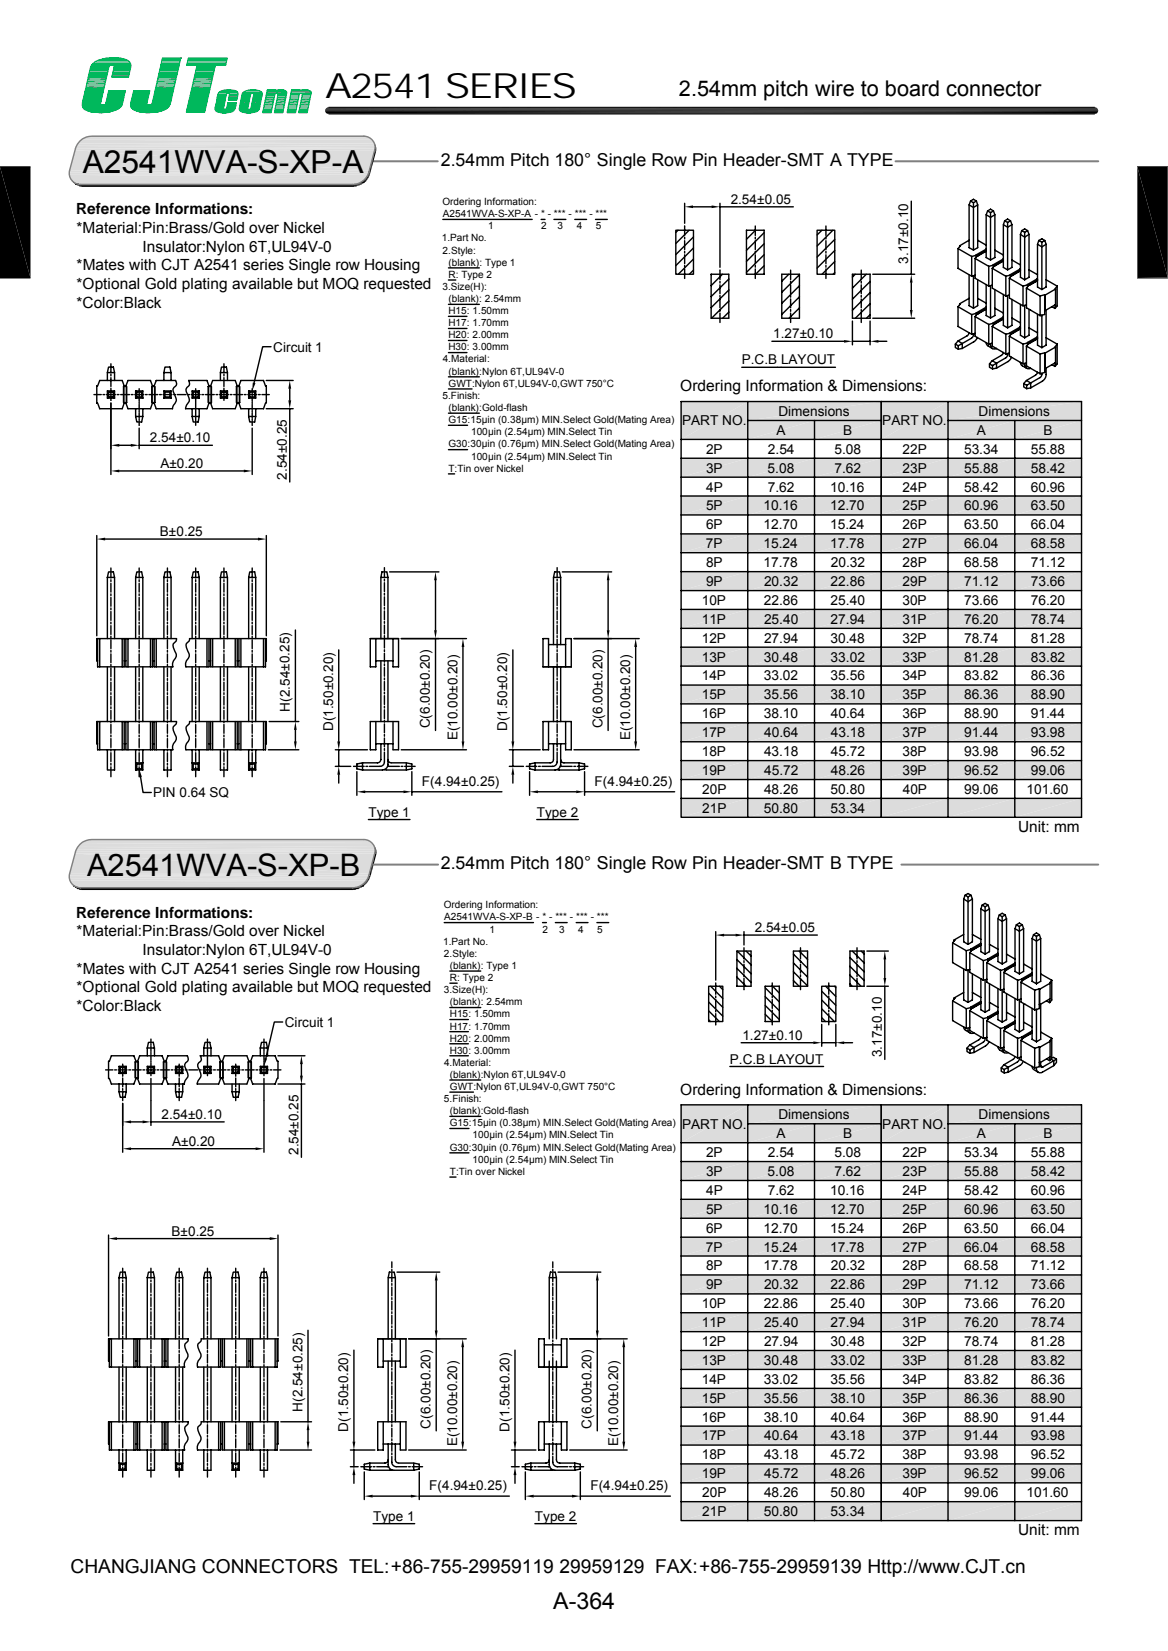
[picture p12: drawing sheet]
<svg xmlns="http://www.w3.org/2000/svg" width="210mm" height="297mm" viewBox="0 0 210 297" stroke-linecap="round" stroke-linejoin="round" font-family="sans-serif">
<defs><g id="words">
<text font-size="6.3" x="58.4" y="17.6">A2541 SERIES</text>
<text font-size="5.7" x="14.9" y="31.1">A2541WVA-S-XP-A</text>
<text font-size="5.6" x="15.6" y="157.5">A2541WVA-S-XP-B</text>
<text font-size="4.2" x="99.5" y="289.5">A-364</text>
<text font-size="3.9" x="122" y="17.4">2.54mm pitch wire to board connector</text>
<text font-size="3.5" x="12.7" y="283">CHANGJIANG CONNECTORS TEL:+86-755-29959119 29959129 FAX:+86-755-29959139 Http://www.CJT.cn</text>
<g font-size="3.2">
<text x="79.2" y="29.8">2.54mm Pitch 180° Single Row Pin Header-SMT A TYPE</text>
<text x="79.2" y="156.4">2.54mm Pitch 180° Single Row Pin Header-SMT B TYPE</text>
</g>
<g font-size="2.8">
<text x="13.7" y="38.5">Reference Informations:</text>
<text x="13.8" y="41.9">*Material:Pin:Brass/Gold over Nickel</text>
<text x="25.6" y="45.3">Insulator:Nylon 6T,UL94V-0</text>
<text x="13.8" y="48.6">*Mates with CJT A2541 series Single row Housing</text>
<text x="13.8" y="52">*Optional Gold plating available but MOQ requested</text>
<text x="13.8" y="55.4">*Color:Black</text>
<text x="122.3" y="70.4">Ordering Information &amp; Dimensions:</text>
<text x="183" y="149.7">Unit: mm</text>
<text x="13.7" y="165.1">Reference Informations:</text>
<text x="13.8" y="168.4">*Material:Pin:Brass/Gold over Nickel</text>
<text x="25.6" y="171.8">Insulator:Nylon 6T,UL94V-0</text>
<text x="13.8" y="175.2">*Mates with CJT A2541 series Single row Housing</text>
<text x="13.8" y="178.5">*Optional Gold plating available but MOQ requested</text>
<text x="13.8" y="181.9">*Color:Black</text>
<text x="122.3" y="196.9">Ordering Information &amp; Dimensions:</text>
<text x="183" y="276.2">Unit: mm</text>
</g>
<g font-size="2.5">
<text x="122.6" y="76.5">PART NO.</text>
<text x="139.9" y="74.8">Dimensions</text>
<text x="158.6" y="76.5">PART NO.</text>
<text x="175.9" y="74.8">Dimensions</text>
<text x="126.9" y="81.6">2P</text>
<text x="138" y="81.6">2.54</text>
<text x="139.6" y="78.2">A</text>
<text x="150" y="81.6">5.08</text>
<text x="151.6" y="78.2">B</text>
<text x="162.3" y="81.6">22P</text>
<text x="173.3" y="81.6">53.34</text>
<text x="175.6" y="78.2">A</text>
<text x="185.3" y="81.6">55.88</text>
<text x="187.6" y="78.2">B</text>
<text x="126.9" y="85">3P</text>
<text x="127" y="88.4">4P</text>
<text x="138" y="85">5.08</text>
<text x="138" y="88.4">7.62</text>
<text x="149.2" y="88.4">10.16</text>
<text x="150" y="85">7.62</text>
<text x="162.3" y="85">23P</text>
<text x="162.3" y="88.4">24P</text>
<text x="173.3" y="85">55.88</text>
<text x="173.3" y="88.4">58.42</text>
<text x="185.3" y="88.4">60.96</text>
<text x="185.3" y="85">58.42</text>
<text x="126.9" y="91.8">5P</text>
<text x="126.9" y="95.2">6P</text>
<text x="137.2" y="91.8">10.16</text>
<text x="137.2" y="95.2">12.70</text>
<text x="149.2" y="91.8">12.70</text>
<text x="149.2" y="95.2">15.24</text>
<text x="162.3" y="91.8">25P</text>
<text x="162.3" y="95.2">26P</text>
<text x="173.3" y="91.8">60.96</text>
<text x="173.3" y="95.2">63.50</text>
<text x="185.3" y="91.8">63.50</text>
<text x="185.3" y="95.2">66.04</text>
<text x="126.9" y="98.6">7P</text>
<text x="137.2" y="98.6">15.24</text>
<text x="149.2" y="98.6">17.78</text>
<text x="162.3" y="98.6">27P</text>
<text x="173.3" y="98.6">66.04</text>
<text x="185.3" y="98.6">68.58</text>
<text x="126.9" y="102">8P</text>
<text x="126.9" y="105.4">9P</text>
<text x="137.2" y="102">17.78</text>
<text x="137.4" y="105.4">20.32</text>
<text x="149.3" y="105.4">22.86</text>
<text x="149.4" y="102">20.32</text>
<text x="162.3" y="102">28P</text>
<text x="162.3" y="105.4">29P</text>
<text x="173.3" y="102">68.58</text>
<text x="173.3" y="105.5">71.12</text>
<text x="185.3" y="102">71.12</text>
<text x="185.3" y="105.4">73.66</text>
<text x="126.2" y="108.8">10P</text>
<text x="126.2" y="112.2">11P</text>
<text x="137.3" y="108.8">22.86</text>
<text x="137.4" y="112.2">25.40</text>
<text x="149.3" y="108.8">25.40</text>
<text x="149.3" y="112.2">27.94</text>
<text x="162.2" y="108.8">30P</text>
<text x="162.2" y="112.2">31P</text>
<text x="173.3" y="108.8">73.66</text>
<text x="173.3" y="112.2">76.20</text>
<text x="185.3" y="108.8">76.20</text>
<text x="185.3" y="112.2">78.74</text>
<text x="126.2" y="115.6">12P</text>
<text x="126.2" y="119">13P</text>
<text x="137.3" y="119">30.48</text>
<text x="137.4" y="115.6">27.94</text>
<text x="149.3" y="115.6">30.48</text>
<text x="149.3" y="119">33.02</text>
<text x="162.2" y="115.6">32P</text>
<text x="162.2" y="119">33P</text>
<text x="173.3" y="115.6">78.74</text>
<text x="173.3" y="119">81.28</text>
<text x="185.3" y="115.6">81.28</text>
<text x="185.3" y="119">83.82</text>
<text x="126.2" y="122.4">14P</text>
<text x="126.2" y="125.8">15P</text>
<text x="137.3" y="122.4">33.02</text>
<text x="137.3" y="125.8">35.56</text>
<text x="149.3" y="122.4">35.56</text>
<text x="149.3" y="125.8">38.10</text>
<text x="162.2" y="122.4">34P</text>
<text x="162.2" y="125.8">35P</text>
<text x="173.3" y="125.8">86.36</text>
<text x="173.3" y="122.4">83.82</text>
<text x="185.3" y="125.8">88.90</text>
<text x="185.3" y="122.4">86.36</text>
<text x="126.2" y="129.2">16P</text>
<text x="137.3" y="129.2">38.10</text>
<text x="149.4" y="129.2">40.64</text>
<text x="162.2" y="129.2">36P</text>
<text x="173.3" y="129.2">88.90</text>
<text x="185.3" y="129.2">91.44</text>
<text x="126.2" y="132.6">17P</text>
<text x="126.2" y="136">18P</text>
<text x="137.4" y="136">43.18</text>
<text x="137.4" y="132.6">40.64</text>
<text x="149.4" y="132.6">43.18</text>
<text x="149.4" y="136">45.72</text>
<text x="162.2" y="132.6">37P</text>
<text x="162.2" y="136">38P</text>
<text x="173.3" y="132.6">91.44</text>
<text x="173.3" y="136">93.98</text>
<text x="185.3" y="132.6">93.98</text>
<text x="185.3" y="136">96.52</text>
<text x="126.2" y="139.4">19P</text>
<text x="126.3" y="142.8">20P</text>
<text x="137.4" y="142.8">48.26</text>
<text x="137.4" y="139.4">45.72</text>
<text x="149.3" y="142.8">50.80</text>
<text x="149.4" y="139.4">48.26</text>
<text x="162.2" y="139.4">39P</text>
<text x="162.3" y="142.8">40P</text>
<text x="173.3" y="142.8">99.06</text>
<text x="173.3" y="139.4">96.52</text>
<text x="184.6" y="142.8">101.60</text>
<text x="185.3" y="139.4">99.06</text>
<text x="126.3" y="146.2">21P</text>
<text x="137.3" y="146.2">50.80</text>
<text x="149.3" y="146.2">53.34</text>
<text x="122.6" y="203.1">PART NO.</text>
<text x="139.9" y="201.4">Dimensions</text>
<text x="158.6" y="203.1">PART NO.</text>
<text x="175.9" y="201.4">Dimensions</text>
<text x="126.9" y="208.2">2P</text>
<text x="138" y="208.2">2.54</text>
<text x="139.6" y="204.8">A</text>
<text x="150" y="208.2">5.08</text>
<text x="151.6" y="204.8">B</text>
<text x="162.3" y="208.2">22P</text>
<text x="173.3" y="208.2">53.34</text>
<text x="175.6" y="204.8">A</text>
<text x="185.3" y="208.2">55.88</text>
<text x="187.6" y="204.8">B</text>
<text x="126.9" y="211.6">3P</text>
<text x="127" y="215">4P</text>
<text x="138" y="211.6">5.08</text>
<text x="138" y="215">7.62</text>
<text x="149.2" y="215">10.16</text>
<text x="150" y="211.6">7.62</text>
<text x="162.3" y="211.6">23P</text>
<text x="162.3" y="215">24P</text>
<text x="173.3" y="211.6">55.88</text>
<text x="173.3" y="215">58.42</text>
<text x="185.3" y="215">60.96</text>
<text x="185.3" y="211.6">58.42</text>
<text x="126.9" y="218.4">5P</text>
<text x="126.9" y="221.8">6P</text>
<text x="137.2" y="218.4">10.16</text>
<text x="137.2" y="221.8">12.70</text>
<text x="149.2" y="218.4">12.70</text>
<text x="149.2" y="221.8">15.24</text>
<text x="162.3" y="218.4">25P</text>
<text x="162.3" y="221.8">26P</text>
<text x="173.3" y="218.4">60.96</text>
<text x="173.3" y="221.8">63.50</text>
<text x="185.3" y="218.4">63.50</text>
<text x="185.3" y="221.8">66.04</text>
<text x="126.9" y="225.2">7P</text>
<text x="137.2" y="225.2">15.24</text>
<text x="149.2" y="225.2">17.78</text>
<text x="162.3" y="225.2">27P</text>
<text x="173.3" y="225.2">66.04</text>
<text x="185.3" y="225.2">68.58</text>
<text x="126.9" y="228.6">8P</text>
<text x="126.9" y="231.9">9P</text>
<text x="137.2" y="228.6">17.78</text>
<text x="137.4" y="232">20.32</text>
<text x="149.3" y="232">22.86</text>
<text x="149.4" y="228.6">20.32</text>
<text x="162.3" y="228.6">28P</text>
<text x="162.3" y="231.9">29P</text>
<text x="173.3" y="228.6">68.58</text>
<text x="173.3" y="232">71.12</text>
<text x="185.3" y="228.6">71.12</text>
<text x="185.3" y="232">73.66</text>
<text x="126.2" y="235.4">10P</text>
<text x="126.2" y="238.8">11P</text>
<text x="137.3" y="235.4">22.86</text>
<text x="137.4" y="238.8">25.40</text>
<text x="149.3" y="235.4">25.40</text>
<text x="149.3" y="238.8">27.94</text>
<text x="162.2" y="235.4">30P</text>
<text x="162.2" y="238.8">31P</text>
<text x="173.3" y="235.4">73.66</text>
<text x="173.3" y="238.8">76.20</text>
<text x="185.3" y="235.4">76.20</text>
<text x="185.3" y="238.8">78.74</text>
<text x="126.2" y="242.2">12P</text>
<text x="126.2" y="245.6">13P</text>
<text x="137.3" y="245.6">30.48</text>
<text x="137.4" y="242.2">27.94</text>
<text x="149.3" y="242.2">30.48</text>
<text x="149.3" y="245.6">33.02</text>
<text x="162.2" y="242.1">32P</text>
<text x="162.2" y="245.6">33P</text>
<text x="173.3" y="242.2">78.74</text>
<text x="173.3" y="245.6">81.28</text>
<text x="185.3" y="242.2">81.28</text>
<text x="185.3" y="245.6">83.82</text>
<text x="126.2" y="249">14P</text>
<text x="137.3" y="249">33.02</text>
<text x="149.3" y="249">35.56</text>
<text x="162.2" y="249">34P</text>
<text x="173.3" y="249">83.82</text>
<text x="185.3" y="249">86.36</text>
<text x="126.2" y="252.3">15P</text>
<text x="126.2" y="255.8">16P</text>
<text x="137.3" y="252.4">35.56</text>
<text x="137.3" y="255.8">38.10</text>
<text x="149.3" y="252.4">38.10</text>
<text x="149.4" y="255.8">40.64</text>
<text x="162.2" y="252.3">35P</text>
<text x="162.2" y="255.8">36P</text>
<text x="173.3" y="252.4">86.36</text>
<text x="173.3" y="255.8">88.90</text>
<text x="185.3" y="252.4">88.90</text>
<text x="185.3" y="255.8">91.44</text>
<text x="126.2" y="259.2">17P</text>
<text x="126.2" y="262.6">18P</text>
<text x="137.4" y="262.6">43.18</text>
<text x="137.4" y="259.2">40.64</text>
<text x="149.4" y="259.2">43.18</text>
<text x="149.4" y="262.6">45.72</text>
<text x="162.2" y="259.1">37P</text>
<text x="162.2" y="262.6">38P</text>
<text x="173.3" y="259.2">91.44</text>
<text x="173.3" y="262.6">93.98</text>
<text x="185.3" y="259.2">93.98</text>
<text x="185.3" y="262.6">96.52</text>
<text x="126.2" y="266">19P</text>
<text x="126.3" y="269.3">20P</text>
<text x="137.4" y="269.4">48.26</text>
<text x="137.4" y="266">45.72</text>
<text x="149.3" y="269.4">50.80</text>
<text x="149.4" y="266">48.26</text>
<text x="162.2" y="266">39P</text>
<text x="162.3" y="269.3">40P</text>
<text x="173.3" y="269.4">99.06</text>
<text x="173.3" y="266">96.52</text>
<text x="184.6" y="269.4">101.60</text>
<text x="185.3" y="266">99.06</text>
<text x="126.3" y="272.8">21P</text>
<text x="137.3" y="272.8">50.80</text>
<text x="149.3" y="272.8">53.34</text>
</g>
<g font-size="2.4">
<text x="131.4" y="36.7">2.54±0.05</text>
<text x="163.3" y="47.4" transform="rotate(-90 163.3 47.4)">3.17±0.10</text>
<text x="49.1" y="63.3">Circuit 1</text>
<text x="133.3" y="65.6">P.C.B LAYOUT</text>
<text x="139" y="60.9">1.27±0.10</text>
<text x="26.9" y="79.6">2.54±0.10</text>
<text x="28.8" y="84.2">A±0.20</text>
<text x="51.6" y="86.3" transform="rotate(-90 51.6 86.3)">2.54±0.25</text>
<text x="28.7" y="96.5">B±0.25</text>
<text x="52.1" y="128" transform="rotate(-90 52.1 128)">H(2.54±0.25)</text>
<text x="59.9" y="131.6" transform="rotate(-90 59.9 131.6)">D(1.50±0.20)</text>
<text x="77.3" y="131.1" transform="rotate(-90 77.3 131.1)">C(6.00±0.20)</text>
<text x="91.2" y="131.6" transform="rotate(-90 91.2 131.6)">D(1.50±0.20)</text>
<text x="108.3" y="131.1" transform="rotate(-90 108.3 131.1)">C(6.00±0.20)</text>
<text x="82.2" y="133.2" transform="rotate(-90 82.2 133.2)">E(10.00±0.20)</text>
<text x="113.3" y="133.2" transform="rotate(-90 113.3 133.2)">E(10.00±0.20)</text>
<text x="27.5" y="143.5">PIN 0.64 SQ</text>
<text x="75.8" y="141.4">F(4.94±0.25)</text>
<text x="106.9" y="141.4">F(4.94±0.25)</text>
<text x="66.2" y="146.9">Type 1</text>
<text x="96.5" y="146.9">Type 2</text>
<text x="135.7" y="167.7">2.54±0.05</text>
<text x="51.2" y="184.8">Circuit 1</text>
<text x="131.2" y="191.3">P.C.B LAYOUT</text>
<text x="133.5" y="187.1">1.27±0.10</text>
<text x="158.5" y="190.2" transform="rotate(-90 158.5 190.2)">3.17±0.10</text>
<text x="29.1" y="201.3">2.54±0.10</text>
<text x="30.9" y="206.1">A±0.20</text>
<text x="53.7" y="207.8" transform="rotate(-90 53.7 207.8)">2.54±0.25</text>
<text x="30.8" y="222.3">B±0.25</text>
<text x="54.4" y="254" transform="rotate(-90 54.4 254)">H(2.54±0.25)</text>
<text x="62.6" y="257.6" transform="rotate(-90 62.6 257.6)">D(1.50±0.20)</text>
<text x="77.4" y="257" transform="rotate(-90 77.4 257)">C(6.00±0.20)</text>
<text x="91.6" y="257.6" transform="rotate(-90 91.6 257.6)">D(1.50±0.20)</text>
<text x="106.4" y="257" transform="rotate(-90 106.4 257)">C(6.00±0.20)</text>
<text x="82.2" y="260.2" transform="rotate(-90 82.2 260.2)">E(10.00±0.20)</text>
<text x="111.1" y="260.2" transform="rotate(-90 111.1 260.2)">E(10.00±0.20)</text>
<text x="77.2" y="268.2">F(4.94±0.25)</text>
<text x="106.1" y="268.2">F(4.94±0.25)</text>
<text x="67.1" y="273.6">Type 1</text>
<text x="96.2" y="273.6">Type 2</text>
</g>
<g font-size="1.8">
<text x="79.5" y="36.9">Ordering Information:</text>
<text x="79.6" y="39.1">A2541WVA-S-XP-A - * - *** - *** - ***</text>
<text x="87.7" y="41.3">1</text>
<text x="97.3" y="41.3">2</text>
<text x="100.2" y="41.3">3</text>
<text x="103.7" y="41.3">4</text>
<text x="107.1" y="41.3">5</text>
<text x="79.4" y="43.4">1.Part No.</text>
<text x="79.6" y="45.6">2.Style:</text>
<text x="80.6" y="47.8">(blank): Type 1</text>
<text x="79.5" y="52.2">3.Size(H):</text>
<text x="80.6" y="50">R: Type 2</text>
<text x="80.6" y="54.4">(blank): 2.54mm</text>
<text x="80.6" y="56.5">H15: 1.50mm</text>
<text x="80.6" y="58.7">H17: 1.70mm</text>
<text x="79.6" y="65.2">4.Material:</text>
<text x="80.6" y="60.9">H20: 2.00mm</text>
<text x="80.6" y="63.1">H30: 3.00mm</text>
<text x="79.5" y="71.8">5.Finish:</text>
<text x="80.6" y="67.4">(blank):Nylon 6T,UL94V-0</text>
<text x="80.6" y="69.6">GWT:Nylon 6T,UL94V-0,GWT 750°C</text>
<text x="80.6" y="74">(blank):Gold-flash</text>
<text x="80.6" y="76.1">G15:15μin (0.38μm) MIN.Select Gold(Mating Area)</text>
<text x="80.6" y="80.5">G30:30μin (0.76μm) MIN.Select Gold(Mating Area)</text>
<text x="84.7" y="78.3">100μin (2.54μm) MIN.Select Tin</text>
<text x="84.7" y="82.7">100μin (2.54μm) MIN.Select Tin</text>
<text x="80.6" y="84.9">T:Tin over Nickel</text>
<text x="79.8" y="163.4">Ordering Information:</text>
<text x="79.9" y="165.6">A2541WVA-S-XP-B - * - *** - *** - ***</text>
<text x="88" y="167.8">1</text>
<text x="97.6" y="167.8">2</text>
<text x="100.5" y="167.8">3</text>
<text x="103.9" y="167.8">4</text>
<text x="107.4" y="167.8">5</text>
<text x="79.7" y="169.9">1.Part No.</text>
<text x="79.8" y="172.1">2.Style:</text>
<text x="79.8" y="178.7">3.Size(H):</text>
<text x="80.9" y="174.3">(blank): Type 1</text>
<text x="80.9" y="176.5">R: Type 2</text>
<text x="80.9" y="180.9">(blank): 2.54mm</text>
<text x="80.9" y="183">H15: 1.50mm</text>
<text x="80.9" y="185.2">H17: 1.70mm</text>
<text x="79.8" y="191.7">4.Material:</text>
<text x="80.9" y="187.4">H20: 2.00mm</text>
<text x="80.9" y="189.6">H30: 3.00mm</text>
<text x="80.9" y="193.9">(blank):Nylon 6T,UL94V-0</text>
<text x="80.9" y="196.1">GWT:Nylon 6T,UL94V-0,GWT 750°C</text>
<text x="79.8" y="198.3">5.Finish:</text>
<text x="80.9" y="200.5">(blank):Gold-flash</text>
<text x="80.9" y="202.6">G15:15μin (0.38μm) MIN.Select Gold(Mating Area)</text>
<text x="80.9" y="207">G30:30μin (0.76μm) MIN.Select Gold(Mating Area)</text>
<text x="84.9" y="204.8">100μin (2.54μm) MIN.Select Tin</text>
<text x="84.9" y="209.2">100μin (2.54μm) MIN.Select Tin</text>
<text x="80.9" y="211.4">T:Tin over Nickel</text>
</g>
</g></defs>
<path d="M13.6 26.7h53.8M13.7 26.2h53.7M14 25.8h53.3M14.3 25.5h52.8M14.6 25.1h52.3M15 24.9h51.6M15.5 24.7h50.7M15.5 24.6h50.7M16 24.5h49.8M16.5 24.5h48.9" fill="none" stroke="#dcdcdc" stroke-width=".18"/>
<path d="M15.1 24.8h51.5" fill="none" stroke="#dcdcdc" stroke-width=".19"/>
<path d="M14.6 25h52.3" fill="none" stroke="#dcdcdc" stroke-width=".25"/>
<path d="M14.3 25.3h52.8" fill="none" stroke="#dcdcdc" stroke-width=".32"/>
<path d="M13.6 26.4h53.8M14 25.6h53.3" fill="none" stroke="#dcdcdc" stroke-width=".36"/>
<path d="M13.8 26h53.6" fill="none" stroke="#dcdcdc" stroke-width=".38"/>
<path d="M13.5 26.9h53.9" fill="none" stroke="#dcdcdc" stroke-width=".3"/>
<g fill="#dcdcdc">
<path d="M13.5 27l52.9 3.7h-53.9z"/>
<path d="M13.5 27h53.9l-1 3.7z"/>
</g>
<path d="M12.5 30.8h53.9M13.5 153.4h53.9" fill="none" stroke="#dcdcdc" stroke-width=".3"/>
<g fill="none" stroke="#dcdcdc" stroke-width=".18">
<path d="M12.4 31h53.9M12.5 31.5h53.6M12.6 31.9h53.3M12.7 32.2h52.9M13 32.6h52.2M13.3 32.8h51.5M13.7 33h50.7M13.7 33.1h50.7M63.9 33.1l-49.8 .1M13.6 153.2h53.8M13.7 152.8h53.7M14 152.4h53.3"/>
<path d="M14.3 152h52.8M14.6 151.7h52.3M15 151.4h51.6M15.5 151.2h50.7M16 151.1h49.8"/>
</g>
<path d="M12.4 31.3h53.9M13.6 153h53.8M14 152.2h53.3" fill="none" stroke="#dcdcdc" stroke-width=".36"/>
<path d="M12.5 31.7h53.6M12.6 32h53.3M13.8 152.6h53.6" fill="none" stroke="#dcdcdc" stroke-width=".38"/>
<path d="M12.7 32.4h52.9M14.3 151.8h52.8" fill="none" stroke="#dcdcdc" stroke-width=".32"/>
<path d="M13 32.7h52.2" fill="none" stroke="#dcdcdc" stroke-width=".28"/>
<path d="M13.3 32.9h51.5M15.1 151.3h51.5" fill="none" stroke="#dcdcdc" stroke-width=".19"/>
<g fill="none" stroke="#000" stroke-width=".25">
<path d="M123.1 36.6v3.6M124.6 37.2h3.3M129.4 36.6v11.5M129.4 37.2h13.2M163.8 36.2v13.1M174.2 36.9l.8 .4 .8-.4M174.2 36.9v7.7l.8 .4 .8-.4v-7.7M174.5 36.2l.5-.3 .5 .3-.5 .3zM174.5 36.2l-.3 .7M175 36.5v8.5M175.5 36.2l.3 .7M177.3 38.7v7.6l.8 .5 .8-.5v-7.6"/>
<path d="M177.3 38.7l.8 .4 .8-.4M177.5 38l.6-.4 .5 .4-.5 .2M178.1 38.2l-.6-.2-.2 .7M178.1 38.2v8.6M178.6 38l.3 .7M180.6 39.7l-.2 .7 .7 .5 .8-.5M181.7 39.7l-.6-.3-.5 .3 .5 .3M121.5 41.4h3.2v7.9h-3.2zM121.9 41.4l-.4 .4M123.1 40.7v1.7M123.1 42.7v.3M123.1 43.3v1.6"/>
<path d="M123.1 45.2v.3M123.1 45.8v1.6M123.1 47.8v.3M123.1 48.4v1.7M123.9 41.4l-2.4 2.4M124.7 42.6l-3.2 3.2M124.7 44.6l-3.2 3.2M124.7 46.6l-2.8 2.7M124.7 48.6l-.8 .7M127.8 49.3h3.2v8h-3.2zM127.9 49.3l-.1 .1M129.4 48.6v1.7"/>
<path d="M129.4 50.6v.3M129.4 51.2v1.6M129.4 53.1v.4M129.4 53.8v1.6M129.4 55.7v.3M129.4 56.3v1.7M129.9 49.3l-2.1 2.1M131 50.2l-3.2 3.2M131 52.2l-3.2 3.2M131 54.2l-3.1 3.1M131 56.2l-1.1 1.1M134.2 41.4h3.2v7.9h-3.2z"/>
<path d="M135.8 40.7v1.7M135.8 42.7v.3M135.8 43.3v1.6M135.8 45.2v.3M135.8 45.8v1.6M135.8 47.8v.3M135.8 48.4v1.7M135.8 41.4l-1.6 1.7M137.4 41.9l-3.2 3.1M137.4 43.9l-3.2 3.1M137.4 45.8l-3.2 3.2M137.4 47.8l-1.6 1.5"/>
<path d="M140.5 49.3h3.2v8h-3.2zM141.8 49.3l-1.3 1.3M142.1 48.6v1.7M142.1 50.6v.3M142.1 51.2v1.6M142.1 53.1v.4M142.1 53.8v1.6M142.1 55.7v.3M142.1 56.3v1.7M143.7 49.4l-3.2 3.2M143.7 51.4l-3.2 3.2M143.7 53.4l-3.2 3.2"/>
<path d="M143.7 55.4l-1.8 1.9M146.9 41.4h3.2v7.9h-3.2zM147.8 41.4l-.9 .9M148.5 40.7v1.7M148.5 42.7v.3M148.5 43.3v1.6M148.5 45.2v.3M148.5 45.8v1.6M148.5 47.8v.3M148.5 48.4v1.7M149.7 41.4l-2.8 2.9M150.1 43.1l-3.2 3.1"/>
<path d="M150.1 45.1l-3.2 3.1M150.1 47.1l-2.3 2.2M150.1 49l-.3 .3M153.2 49.3h3.2v8h-3.2zM153.2 57.8v4.2M153.8 49.3l-.6 .5M154.8 48.6v1.7M154.8 50.6v.3M154.8 51.2v1.6M154.8 53.1v.4M154.8 53.8v1.6M154.8 55.7v.3"/>
<path d="M154.8 56.3v1.7M155.7 49.3l-2.5 2.5M156.4 50.7l-3.2 3.1M156.4 52.6l-3.2 3.2M156.4 54.6l-2.6 2.7M156.4 56.6l-.6 .7M156.4 57.8v4.2M156.9 57.3h7.5M156.9 49.3h7.5M163.8 50.8v5M172.2 55.2l2.5 1.4v3.5l-2.5-1.4zM172.2 44.7l2.5 1.4v3.6l-2.5-1.4z"/>
<path d="M172.5 44.2v.2M172.5 54.7v.1M172.5 54.7h.1l-.4 .5M172.5 44.2l.1 .1-.4 .4M174.2 49.4v5.6l.8 .5 .8-.5v-4.7M174.2 59.9l-.3 .5-1.7 .9M174.2 53.7l-1.7 1M174.2 43.2l-1.7 1M175 49.6v5.9M175.3 57v3.5l2.5 1.4M175.3 57l2.5 1.4M175.3 46.5v3.6l2.5 1.4"/>
<path d="M175.3 60l-.6 .1M175.3 46.5l2.5 1.4M175.3 49.5l-.6 .2M175.5 56.7v-.3l.2 .1-.4 .5M175.5 46.2v-.3l.2 .1-.4 .5M175.5 56.4l-.8 .2M175.5 45.9l-.8 .2M175.8 53.7l1.5 .8M175.8 43.2l1.5 .9M177.2 55.3l-1.7 1 .3 .2 1.5-.9M177.2 44.9l-1.7 .9 .3 .2 1.5-.8M177.3 51.2v5.6l.8 .4 .8-.4v-4.7"/>
<path d="M177.3 55.3v.2M177.3 44.9v.1M177.3 55.5l-1.6 1M177.3 45.1l-1.6 .9M177.3 51.2h.1M177.8 47.9v3.6M177.8 58.4v3.5M178.1 51.4v5.8M178.4 48.3v3.5l2.4 1.5M178.4 58.7v3.6l2.4 1.4M178.4 58.7l2.4 1.4M178.4 51.3l-.6 .2"/>
<path d="M178.4 48.3l2.4 1.4M178.6 58.5v-.4l.2 .2-.4 .4M178.6 48v-.3l.2 .1-.4 .5M178.6 58.1l-.8 .3M178.6 47.7l-.8 .2M178.9 55.5l1.5 .8M178.9 45l1.5 .9M180.3 57.1l-1.7 1 .3 .2 1.5-.9M180.3 46.6l-1.7 1 .3 .2 1.5-.8M180.4 53v5.5l.7 .5 .8-.5v-4.6M180.4 57.1v.2M180.4 40.4v7.7l.7 .5 .8-.5v-7.7"/>
<path d="M180.4 46.7v.1M180.4 57.3l-1.6 .9M180.4 46.9l-1.6 .9M180.8 49.7v3.6M181.1 40l.6-.3 .2 .7M181.1 40v8.6M181.1 53.2v5.8M181.5 50.1v3.5l2.4 1.4v-3.5M181.5 53.1l-.7 .2M181.5 50.1l2.4 1.4M181.7 59.9l.1 .1-.3 .5M181.7 59.9l-.9 .2"/>
<path d="M181.7 49.5v.3M181.7 59.9v.4M181.7 49.5l.1 .1-.3 .5M181.7 49.5l-.9 .2M181.9 57.2l1.6 .9M181.9 46.8l1.6 .9M183.4 58.8l-1.7 1 .3 .2 1.5-.8M183.4 58.8l.1 .2M183.4 58.8l.1 .1M183.4 48.4l-1.7 1 .3 .2 1.5-.9M183.4 48.4l.1 .2M183.4 48.4h.1"/>
<path d="M183.5 42.2v7.7l.7 .4M183.5 54.8v5.5l.7 .5M183.5 59.1l-1.6 .9M183.5 42.2l.7 .5 .8-.5M183.5 48.7l-1.6 .9M183.7 41.5l.5-.3 .5 .3-.5 .3M184.2 41.8l-.5-.3-.2 .7M184.2 41.8v8.5M184.2 54.9v5.9M184.5 51.8v3.6l2.5 1.4M184.5 51.8l2.5 1.5M184.5 54.9l-.6 .1"/>
<path d="M184.7 51.2v.4M184.7 41.5l.3 .7M184.7 51.2l.2 .2-.4 .4M184.7 51.2l-.8 .3M185 42.2v7.7l-.8 .4M185 55.6v4.7l-.8 .5M185 59l1.5 .9M185 48.6l1.5 .8M185.3 55.8h.1M186.5 50.2l-1.8 1 .3 .2 1.5-.9M186.5 44l.8 .4 .8-.4M186.5 50.2v.2"/>
<path d="M186.5 44v7.6l.8 .5M186.5 56.5v5.6l.8 .4M186.5 50.4l-1.5 .9M186.8 43.3l.5-.3 .5 .3-.5 .3M187 53.3v3.5M187.3 43.6l-.5-.3-.3 .7M187.3 43.6v8.5M187.3 56.7v5.8M187.8 53v3.6l-.8 .2M187.8 53l.1 .1M187.8 53l-.8 .3M187.8 55.8l.1 .1"/>
<path d="M187.8 43.3l.3 .7M187.9 53.1v2.8M188.1 44v7.6l-.8 .5M188.1 55.8v6.3l-.8 .4M188.1 50.3l2 1.2M189.1 55.2l.6 .3M189.8 52v2.8l-1.9 1.1M189.8 52l-1.9 1.1M190.1 51.5l-.4 .4 .1 .1M190.1 51.5v3.5l-.4 .5v-.7M16.9 71h1.3M17.9 68.5h4.1l.3 .9h.3l.4-.9h4.1l.3 .9h.3l.4-.9h3.5l.1 .4-.1 .6a.89 .89 0 0 0-.3 1.4 1.33 1.33 0 0 1-.1 2l-.2 .6h-2.9l-.4-1h-.3l-.3 1h-4.1l-.4-1h-.3l-.3 1h-4.1l-.4-1h-.1v-3.1h.1z"/>
<path d="M18.5 71h.3M19.2 71h1.5M19.3 70.3v1.3h1.3M19.3 67l.2-1h.9l.2 1h-1.3v1.5M19.5 70.5h.9M19.9 65.4v1.6M19.9 67.3v.3M19.9 67.9v1.6M19.9 69.8v.4M19.9 70.5v1.5M19.9 72.5v12.9M20.4 71.4h-.9l-.2 .2"/>
<path d="M20.4 71.4v-.9l.2-.2v1.3M20.4 71.4l.2 .2M20.6 70.3h-1.3l.2 .2v.9M20.6 67v1.5M21.1 71h.3M21.7 71h1.6M22.2 69.5h.6v2.9h-.6zM22.3 69.5v2.9M22.7 69.5v2.9M23.6 71h.3M24.2 71h1.6M24.4 70.3v1.3h1.3"/>
<path d="M24.4 74.9h1.3l-.2 1h-.9zM24.4 73.5v1.4M25 69.9v.8M25 70.8v.2M25 71.2v1M25 72.4v.2M25 72.7v1M25 73.9v.2M25 74.3v.9M25 75.4v.2M25 75.8v.7M25 77v3.7"/>
<path d="M25.5 70.5h-.9v.9M25.5 71.4v-.9l.2-.2v1.3M25.5 71.4h-.9l-.2 .2M25.5 71.4l.2 .2M25.7 70.3h-1.3l.2 .2M25.7 73.5v1.4M26.1 71h.4M26.8 71h1.6M27.3 69.5h.6v2.9h-.6zM27.3 69.5v2.9M27.8 69.5v2.9M28.7 71h.3"/>
<path d="M29.3 71h1.6M29.5 70.3v1.3h1.3M29.5 67l.2-1h.8l.3 1h-1.3v1.5M29.7 70.5h.8M30.5 71.4h-.8l-.2 .2M30.5 71.4v-.9l.3-.2v1.3M30.5 71.4l.3 .2M30.8 70.3h-1.3l.2 .2v.9M30.8 67v1.5M31.2 71h.3M31.9 71h1.5M33.8 71h.3"/>
<path d="M33.9 68.5h3.3l.4 .9h.3l.3-.9h4.1l.4 .9h.2l.4-.9h4.1l.3 .9h.2v3.1h-.2l-.3 1h-4.1l-.4-1h-.2l-.4 1h-4.1l-.3-1h-.3l-.4 1h-3.8l.2-.8a1.06 1.06 0 0 0 .3-1.4l-.4-.7a.78 .78 0 0 1 .4-1.1l.2-.6zM34.4 71h1.6M34.5 70.3v1.3h1.3M34.5 73.5v1.4h1.3l-.2 1h-.9l-.2-1M35.2 69.9v6.6M35.6 70.5h-.9v.9M35.6 71.4v-.9l.2-.2v1.3M35.6 71.4h-.9l-.2 .2M35.6 71.4l.2 .2M35.8 70.3h-1.3l.2 .2M35.8 73.5v1.4M36.3 71h.3"/>
<path d="M36.9 71h1.6M37.4 69.5h.6v2.9h-.6zM37.5 69.5v2.9M38 69.5v2.9M38.8 71h.4M39.5 71h1.6M39.6 70.3v1.3h1.3M39.6 67l.2-1h.9l.2 1h-1.3v1.5M40.3 65.4v1.6M40.3 67.3v.3M40.3 67.9v1.6M40.3 69.8v.4"/>
<path d="M40.3 70.5v1.5M40.7 70.5h-.9v.9M40.7 71.4v-.9l.2-.2v1.3M40.7 71.4h-.9l-.2 .2M40.7 71.4l.2 .2M40.9 70.3h-1.3l.2 .2M40.9 67v1.5M41.4 71h.3M42 71h1.6M42.5 69.5h.6v2.9h-.6zM42.6 69.5v2.9M43 69.5v2.9"/>
<path d="M43.9 71h.3M44.6 71h1.5M44.7 70.3l.2 .2v.9l-.2 .2zM44.7 74.9h1.3l-.2 1h-.9zM44.7 73.5v1.4M44.7 70.3h1.3M44.7 71.6h1.3M44.9 70.5h.9M44.9 71.4h.9M45.3 69.9v.8M45.3 70.8v.2M45.3 71.2v1"/>
<path d="M45.3 72.4v.2M45.3 72.7v1M45.3 73.9v.2M45.3 74.3v.9M45.3 75.4v.2M45.3 75.8v.7M45.3 77v8.4M46 70.3v1.3l-.2-.2v-.9zM46 73.5v1.4M46.5 71h.3M47.1 71h1.3M47.9 68.5h4.8"/>
<path d="M47.9 73.5h4.8M52.1 69.9v2.1M52.1 73.5v13.2M133.3 66.1h16.9M138.8 61.4h12.9M153.2 61.4h3.2M157.9 61.4h1.5M171.7 61.9v.6l.6 .3M172.3 62.2l-.6-.3 .5-.6 .8 .5v.9M172.3 62.2v.6l.7-.1M175 60a.79 .79 0 0 1-.4 .9l-2.3 1.3M175.7 60.7l-.4 .6-2.3 1.4"/>
<path d="M177.3 61.7l.2 .4 .9 .6M177.3 61.7h.1M177.9 65.5v.6l.5 .3M178.1 61.8a.74 .74 0 0 0 .2 .8 .74 .74 0 0 0 .8 .1M178.4 61.7l-.6 .2M178.4 65.8v.6l.8-.2M178.4 65.8l-.5-.3 .5-.6 .8 .4v.9M180.4 63.4l-.4 .5-1.6 1M180.8 60.1v3.6M181.1 63.6v.4l-.3 .4-2.4 1.4M181.5 60.5v3.6l2.4 1.4v-3.6M181.5 63.5l-.7 .2"/>
<path d="M181.5 60.5l2.4 1.4M181.8 64.3l-.6 .7-2 1.2M183.5 65.2l.1 .5 1 .6M184 69v.6l.6 .3M184.2 65.4a.75 .75 0 0 0 .3 .8 .75 .75 0 0 0 .8 .1M184.5 62.3l2.5 1.4M184.5 62.3v3.5l2.5 1.4M184.5 65.3l-.6 .2M184.6 69.3l-.6-.3 .5-.5 .8 .4v.9M184.6 69.3v.6l.7-.1M184.7 61.7l.2 .1-.4 .5M184.7 61.7v.3"/>
<path d="M184.7 61.7l-.8 .2M186.5 60.6l-1.8 1 .3 .2 1.5-.8M186.5 67l-.3 .5-1.7 1M186.5 60.6v.2M186.5 60.9l-1.5 .9M187 63.7v3.5M187.3 67.2a.74 .74 0 0 1-.4 .7l-2.3 1.4M187.8 63.5h.1M187.8 63.5l-.8 .2M187.8 66.3h.1M187.8 63.5v3.5l-.8 .2M187.9 63.5v2.8"/>
<path d="M188.1 66.2a2.13 2.13 0 0 1-.7 2.4l-2.1 1.2M188.1 60.8l2 1.1M189.1 65.6l.6 .3M189.8 62.4l-1.9 1.1M189.8 62.4v2.8l-1.9 1.1M190.1 61.9l-.4 .5h.1M190.1 61.9v3.6l-.4 .4v-.6M17.4 96.4v18M18.9 97h27.5M21.4 84.7h22.4M21.4 80.1h2.1M25 80.1h13.2"/>
<path d="M47.9 96.4v18M17.5 114.9v5.1h4.8v-5.1M17.9 114.9v5.1M19.3 103.9h1.3v11M19.3 103.9l.2-1h.9l.2 1M19.3 103.9v11M19.3 120v9.8M19.9 102.2v1.8M19.9 104.3v.3M19.9 104.9v1.6M19.9 106.8v.4M19.9 107.5v1.6"/>
<path d="M19.9 109.4v.3M19.9 110v1.6M19.9 111.9v.3M19.9 112.6v1.6M19.9 114.5v.3M19.9 115.1v1.6M19.9 117v.3M19.9 117.6v1.6M19.9 119.5v.4M20.6 120v9.8M22 114.9v5.1M22.3 118.9h.3"/>
<path d="M22.6 114.9v5.1h4.8v-5.1M23 114.9v5.1M24.4 103.9h1.3v11M24.4 103.9l.2-1h.9l.2 1M24.4 103.9v11M24.4 120v9.8M25 102.2v1.8M25 104.3v.3M25 104.9v1.6M25 106.8v.4M25 107.5v1.6M25 109.4v.3"/>
<path d="M25 110v1.6M25 111.9v.3M25 112.6v1.6M25 114.5v.3M25 115.1v1.6M25 117v.3M25 117.6v1.6M25 119.5v.4M25.7 120v9.8M27.1 114.9v5.1M27.4 118.9h.3M27.7 114.9v5.1h3.4a1.67 1.67 0 0 1 .5-1.6l.1-.4-.1-.4-.5-1.3a.75 .75 0 0 1 .5-.8l.1-.6h-14.3v4h.1"/>
<path d="M28.1 114.9v5.1M29.5 103.9h1.3v11M29.5 103.9l.2-1h.8l.3 1M29.5 103.9v11M29.5 120v9.8M30.1 102.2v1.8M30.1 104.3v.3M30.1 104.9v1.6M30.1 106.8v.4M30.1 107.5v1.6M30.1 109.4v.3M30.1 110v1.6"/>
<path d="M30.1 111.9v.3M30.1 112.6v1.6M30.1 114.5v.3M30.1 115.1v1.6M30.1 117v.3M30.1 117.6v1.6M30.1 119.5v.4M30.8 120v9.8M34.5 103.9h1.3v11M34.5 103.9l.2-1h.9l.2 1M34.5 103.9v11M34.5 120v9.8"/>
<path d="M35.2 102.2v1.8M35.2 104.3v.3M35.2 104.9v1.6M35.2 106.8v.4M35.2 107.5v1.6M35.2 109.4v.3M35.2 110v1.6M35.2 111.9v.3M35.2 112.6v1.6M35.2 114.5v.3M35.2 115.1v1.6M35.2 117v.3"/>
<path d="M35.2 117.6v1.6M35.2 119.5v.4M35.8 120v9.8M37.2 114.9v5.1M37.6 114.9v5.1h-4.2a1.6 1.6 0 0 1 .5-1.6l.1-.4v-.4l-.5-1.4a.75 .75 0 0 1 .4-.8l.2-.5h13.8v4h-.2M37.6 118.9h.3M37.9 114.9v5.1h4.8v-5.1M38.2 114.9v5.1M39.6 103.9h1.3v11M39.6 103.9l.2-1h.9l.2 1M39.6 103.9v11M39.6 120v9.8"/>
<path d="M40.3 102.2v1.8M40.3 104.3v.3M40.3 104.9v1.6M40.3 106.8v.4M40.3 107.5v1.6M40.3 109.4v.3M40.3 110v1.6M40.3 111.9v.3M40.3 112.6v1.6M40.3 114.5v.3M40.3 115.1v1.6M40.3 117v.3"/>
<path d="M40.3 117.6v1.6M40.3 119.5v.4M40.9 120v9.8M42.3 114.9v5.1M42.7 118.9h.2M42.9 114.9v5.1h4.8v-5.1M43.3 114.9v5.1M44.7 103.9h1.3v11M44.7 103.9l.2-1h.9l.2 1M44.7 103.9v11M44.7 120v9.8M45.3 102.2v1.8"/>
<path d="M45.3 104.3v.3M45.3 104.9v1.6M45.3 106.8v.4M45.3 107.5v1.6M45.3 109.4v.3M45.3 110v1.6M45.3 111.9v.3M45.3 112.6v1.6M45.3 114.5v.3M45.3 115.1v1.6M45.3 117v.3M45.3 117.6v1.6"/>
<path d="M45.3 119.5v.4M46 120v9.8M47.4 114.9v5.1M53.1 113.3v16.5M60.9 116.9v16.5M67.6 114.9v5.1h-1v-5.1h5v5.1h-.9v-5.1M67.6 118.9h3.1M68.5 103.9v11M68.5 118.9v10.9M68.7 102.9h.9l.1 1h-1.2zM69.1 102.1v1.8M69.1 104.2v.3"/>
<path d="M69.1 104.8v1.6M69.1 106.7v.4M69.1 107.4v1.6M69.1 109.3v.3M69.1 109.9v1.6M69.1 111.8v.3M69.1 112.5v1.5M69.1 114.4v.3M69.1 115v1.6M69.1 116.9v.3M69.1 117.5v1.6M69.1 119.4v.4"/>
<path d="M69.7 103.9v11M69.7 118.9v10.9M70 102.9h8.9M72.1 114.9h11.8M78.3 104.4v9M78.3 114.9v16.5M83.2 116.4v17M17.5 129.8v5.1h4.8v-5.1M17.9 129.8v5.1M19.3 134.9v3.6h1.3v-3.6M19.9 120.2v1.6M19.9 122.1v.3"/>
<path d="M19.9 122.7v1.6M19.9 124.6v.3M19.9 125.3v1.6M19.9 127.2v.3M19.9 127.8v1.6M19.9 129.7v.3M19.9 130.3v1.6M19.9 132.2v.4M19.9 132.9v1.6M19.9 134.8v.3M19.9 135.4v1.6M19.9 137.3v.3"/>
<path d="M19.9 138v1.7M22 129.8v5.1M22.3 133.8h.3M22.6 129.8v5.1h4.8v-5.1M23 129.8v5.1M24.4 134.9v3.6M24.6 138.3h.9l.2 .2h-1.3zM24.6 137.5l-.2-.3h1.3l-.2 .3v.8M25 120.2v1.6M25 122.1v.3M25 122.7v1.6M25 124.6v.3"/>
<path d="M25 125.3v1.6M25 127.2v.3M25 127.8v1.6M25 129.7v.3M25 130.3v1.6M25 132.2v.4M25 132.9v1.6M25 134.8v.3M25 135.4v1.6M25 137.3v.3M25 138v1.7M25.5 137.5h-.9v.8"/>
<path d="M25.7 134.9v3.6M27.1 129.8v5.1M27.4 133.8h.3M27.7 129.8v5.1h3.4a1.64 1.64 0 0 1 .5-1.6l.1-.3-.1-.5-.5-1.3a.75 .75 0 0 1 .5-.8l.1-.6h-14.3v4h.1M28.1 129.8v5.1M29.5 134.9v3.6h1.3v-3.6M30.1 120.2v1.6M30.1 122.1v.3M30.1 122.7v1.6M30.1 124.6v.3M30.1 125.3v1.6M30.1 127.2v.3"/>
<path d="M30.1 127.8v1.6M30.1 129.7v.3M30.1 130.3v1.6M30.1 132.2v.4M30.1 132.9v1.6M30.1 134.8v.3M30.1 135.4v1.6M30.1 137.3v.3M30.1 138v1.7M34.5 134.9v3.6M34.7 138.3h.9l.2 .2h-1.3zM34.7 138.3v-.8l-.2-.3h1.3l-.2 .3v.8"/>
<path d="M34.7 137.5h.9M35.2 120.2v1.6M35.2 122.1v.3M35.2 122.7v1.6M35.2 124.6v.3M35.2 125.3v1.6M35.2 127.2v.3M35.2 127.8v1.6M35.2 129.7v.3M35.2 130.3v1.6M35.2 132.2v.4M35.2 132.9v1.6"/>
<path d="M35.2 134.8v.3M35.2 135.4v1.6M35.2 137.3v.3M35.2 138v1.7M35.8 134.9v3.6M37.2 129.8v5.1M37.6 129.8v5.1h-4.2a1.57 1.57 0 0 1 .5-1.6l.1-.3v-.5l-.5-1.3a.75 .75 0 0 1 .4-.9l.2-.5h13.8v4h-.2M37.6 133.8h.3M37.9 129.8v5.1h4.8v-5.1M38.2 129.8v5.1M39.6 134.9v3.6h1.3v-3.6M40.3 120.2v1.6"/>
<path d="M40.3 122.1v.3M40.3 122.7v1.6M40.3 124.6v.3M40.3 125.3v1.6M40.3 127.2v.3M40.3 127.8v1.6M40.3 129.7v.3M40.3 130.3v1.6M40.3 132.2v.4M40.3 132.9v1.6M40.3 134.8v.3M40.3 135.4v1.6"/>
<path d="M40.3 137.3v.3M40.3 138v1.7M42.3 129.8v5.1M42.7 133.8h.2M42.9 129.8v5.1h4.8v-5.1M43.3 129.8v5.1M44.7 134.9v3.6M44.9 138.3h.9l.2 .2h-1.3zM44.9 138.3v-.8l-.2-.3h1.3l-.2 .3v.8M44.9 137.5h.9M45.3 120.2v1.6M45.3 122.1v.3"/>
<path d="M45.3 122.7v1.6M45.3 124.6v.3M45.3 125.3v1.6M45.3 127.2v.3M45.3 127.8v1.6M45.3 129.7v.3M45.3 130.3v1.6M45.3 132.2v.4M45.3 132.9v1.6M45.3 134.8v.3M45.3 135.4v1.6M45.3 137.3v.3"/>
<path d="M45.3 138v1.7M46 134.9v3.6M47.4 129.8v5.1M48.2 134.9h5.5M48.4 129.8h5.3M53.1 131.3v2.1M60.3 134.9h5.8M60.3 137.9h2.8M60.9 134.9v3M60.9 139.4v1.5M63.6 137.9h1.9M64.2 137.5l1-.3v1.3l-1-.2z"/>
<path d="M64.2 138.8v4.3M65.8 137.9h.3M67.6 129.8v5.1h-1v-5.1h5v5.1h-.9v-5.1M67.6 133.8h3.1M68.5 133.8v2.9a.61 .61 0 0 1-.6 .5h-2.7M69.1 135.3v1.8a.77 .77 0 0 1-.8 .8h-1.9M69.1 138.5h3.9M69.1 120.1v1.6M69.1 122v.3M69.1 122.6v1.6M69.1 124.5v.3M69.1 125.2v1.5"/>
<path d="M69.1 127.1v.3M69.1 127.7v1.6M69.1 129.6v.3M69.1 130.2v1.6M69.1 132.1v.4M69.1 132.8v1.6M69.1 134.7v.3M69.7 137.9h2.1M69.7 136.7a.58 .58 0 0 0 .6 .5h2.7M69.7 133.8v3.7a1.01 1.01 0 0 1-1 1h-3.5M72.1 137.9h.3M72.1 134.9h11.8"/>
<path d="M72.7 137.9h1.9M73 137.2l1 .3v.8l-1 .2zM74 138.8v4.3M65.7 142.5h6.8M74 142.5h16.2"/>
</g>
<g fill="none" stroke="#000" stroke-width=".18">
<path d="M13.6 33.3h51.4M13.8 33.3h50.8M13.9 33.4h50.7M14.2 33.5h49.9M14.5 33.2h48.9M14.7 33.5h48.9M123.1 40.7h.1M129.4 48.6h.1M153.2 57.3h.1M156.4 57.3h.1M156.4 49.3h.1M19.9 72h.1"/>
<path d="M25 76.5h.1M45.3 76.5h.1M47.4 73.5h.1M47.4 68.5h.1M17.4 114.9h.1M47.7 120h.1M47.9 114.9h.1M66.6 120h.1M69.6 102.9h.1M71.6 114.9h.1M17.4 129.8h.1M47.7 134.9h.1"/>
<path d="M47.9 129.8h.1M63.6 137.9h.1M64.2 138.3h.1M66.6 134.9h.1M71.6 129.8h.1M74 138.3h.1"/>
</g>
<g fill="#000">
<path d="M12.9 32.5l.1 .1zM13 32.6l.2 .2zM13.1 32.8h.2zM13.2 32.8h.1zM13.2 32.8l.2 .1zM13.2 32.9l.4 .1zM13.4 33h.3zM13.4 33l.5 .1zM13.5 33.1h.5zM13.5 33.1h.6zM13.5 33.1h.7zM13.5 33.1l1 .1z"/>
<path d="M63.4 33.2h1.6zM63.7 33.1h1.3zM63.9 33.1h1.2zM64 33.1h1.1zM64.4 33h.9zM64.4 33l.3-.1 .6 .1zM64.7 32.9h.7l-.1 .1zM64.7 32.9h.7zM64.8 32.8h.7zM64.9 32.8h.7zM65.2 32.6h.6zM64.9 32.8l.3-.2 .4 .2z"/>
<path d="M65.2 32.6h.6l-.2 .2zM65.3 32.5h.6zM65.3 32.5l.3-.3 .3 .3zM65.6 32.2h.5l-.2 .3zM65.6 32.2h.5zM65.9 31.9l.2 .3h-.5zM65.9 31.9h.4l-.2 .3zM66 31.7l.3 .2h-.4zM66 31.7h.4l-.1 .2zM66.1 31.4l.3 .3h-.4zM66.1 31.4h.4l-.1 .3zM66.2 31.3l.3 .1h-.4z"/>
<path d="M66.2 31.3h.3v.1zM66.3 31l.2 .3h-.3zM66.3 31h.3l-.1 .3zM67.2 25.5l.2 .4zM67.3 27.3l-.7 3.7h-.3zM67.3 27.3h.3l-1 3.7zM67.3 25.9h.1zM67.3 25.9l.3 .3h-.2zM67.3 25.9l.3 .3zM67.4 27l.2 .3h-.3zM67.4 27h.2v.3zM67.4 27h.2z"/>
<path d="M67.4 26.2l.2 .1zM67.4 26.3l.2 .3h-.2zM67.4 26.3h.2v.3zM67.4 26.6h.2zM67.4 26.6l.2 .4h-.2zM67.4 26.6h.2v.4zM123.1 37.2l1.5-.2v.4zM127.9 37l1.5 .2-1.5 .2zM163.6 55.8h.5l-.3 1.5zM163.8 49.3l.3 1.5h-.5zM19.9 80.1l1.5-.2v.5zM23.5 79.9l1.5 .2-1.5 .3z"/>
<path d="M52.1 68.5l.2 1.4h-.5zM51.8 72h.5l-.2 1.5zM151.7 61.2l1.5 .2-1.5 .3zM156.4 61.4l1.5-.2v.5zM17.4 97l1.5-.3v.5zM19.9 84.7l1.5-.2v.5zM43.8 84.5l1.5 .2-1.5 .3zM46.4 96.7l1.5 .3-1.5 .2zM78.3 102.9l.2 1.5h-.5zM78 113.4h.5l-.2 1.5zM83.2 114.9l.3 1.5h-.5zM52.9 133.4h.4l-.2 1.5z"/>
<path d="M53.1 129.8l.2 1.5h-.4zM60.9 137.9l.3 1.5h-.6zM60.6 133.4h.6l-.3 1.5zM83 133.4h.5l-.3 1.5zM64.2 142.5l1.5-.3v.5zM72.5 142.2l1.5 .3-1.5 .2z"/>
</g>
<path d="M67.1 29h11.6M161 29h36.4" fill="none" stroke="#808080" stroke-width=".36"/>
<path d="M14.3 25.4a3.1 3.1 0 0 1 2.2-.9h48.9a2 2 0 0 1 2 2.5l-1.1 4a3.1 3.1 0 0 1-2.9 2.2h-48.9a2.02 2.02 0 0 1-2-2.5l1.1-4z" fill="none" stroke="#808080" stroke-width=".25"/>
<path d="M14.6 151.5h52.3" fill="none" stroke="#dcdcdc" stroke-width=".25"/>
<g fill="#dcdcdc">
<path d="M13.5 153.6l52.9 3.6h-53.9z"/>
<path d="M13.5 153.6h53.9l-1 3.6z"/>
</g>
<path d="M12.5 157.4h53.9" fill="none" stroke="#dcdcdc" stroke-width=".3"/>
<path d="M12.4 157.6h53.9M12.5 158h53.6M12.6 158.4h53.3M12.7 158.8h52.9M13 159.1h52.2M13.3 159.4h51.5M13.7 159.6h50.7M14.5 159.7h48.9M63.9 159.7h-49.8" fill="none" stroke="#dcdcdc" stroke-width=".18"/>
<path d="M12.4 157.8h53.9M12.6 158.6h53.3" fill="none" stroke="#dcdcdc" stroke-width=".36"/>
<path d="M12.5 158.2h53.6" fill="none" stroke="#dcdcdc" stroke-width=".38"/>
<path d="M12.7 158.9h52.9" fill="none" stroke="#dcdcdc" stroke-width=".32"/>
<path d="M13 159.2h52.2" fill="none" stroke="#dcdcdc" stroke-width=".28"/>
<path d="M13.3 159.5h51.5" fill="none" stroke="#dcdcdc" stroke-width=".19"/>
<g fill="none" stroke="#000" stroke-width=".25">
<path d="M127.4 177.4h2.5v6.4h-2.5zM127.4 178.7l2.5 2.5M127.8 177.4l2.1 2.2M128.7 167.6v8.7M128.7 176.8v2.1M128.7 179.2v.3M128.7 179.8v1.6M129.3 177.4l.6 .7M130.2 168.2h2M132.5 172.6l2.5 2.6M132.5 174.2l2.5 2.6M132.5 175.8l1.6 1.6"/>
<path d="M132.5 177.4h.1M132.5 171.1h2.5v6.3h-2.5zM132.5 171.1l2.5 2.5M133.8 167.6v2.4M133.8 170.5v2M133.8 172.8v.4M133.8 173.5v1.6M133.8 175.4v.3M133.8 176v2.1M133.8 168.2h13.1M134.1 171.1l.9 .9M137.6 177.7l2.5 2.6"/>
<path d="M137.6 179.3l2.5 2.5M137.6 177.4h2.5v6.4h-2.5zM138.8 176.8v2.1M138.8 179.2v.3M138.8 179.8v1.6M138.9 177.4l1.2 1.3M142.6 171.7l2.6 2.5M142.6 173.2l2.6 2.6M142.6 174.8l2.6 2.6M142.6 176.4l1.1 1M142.6 171.1h2.6v6.3h-2.6zM143.7 171.1l1.5 1.5"/>
<path d="M143.9 170.5v2M143.9 172.8v.4M143.9 173.5v1.6M143.9 175.4v.3M143.9 176v2.1M147.7 177.4h2.6v6.4h-2.6zM147.7 178.3l2.6 2.6M147.7 179.9l2.6 2.6M148.4 177.4l1.9 1.9M149 176.8v2.1M149 179.2v.3M149 179.8v1.6"/>
<path d="M150 177.4l.3 .3M152.8 172.3l2.5 2.5M152.8 173.9l2.5 2.5M152.8 175.5l2 1.9M152.8 177l.4 .4M152.8 171.1h2.5v6.3h-2.5zM153.2 171.1l2.1 2.1M154.1 170.5v2M154.1 172.8v.4M154.1 173.5v1.6M154.1 175.4v.3M154.1 176v2.1"/>
<path d="M154.8 171.1l.5 .5M155.9 171.1h3.8M155.9 177.4h3.8M159.1 172.6v3.4M159.1 177.4v13.2M171.3 169.6l2.4 1.4v3.6l-2.4-1.4zM171.6 169.1v.2M171.6 179.5v.2M171.6 179.5l.1 .1-.4 .5M171.6 169.1h.1l-.4 .5M173.2 174.3v5.6l.8 .4 .8-.4v-4.7M173.2 161.8l.8 .4 .8-.4"/>
<path d="M173.2 161.8v7.6l.8 .5 .8-.5v-7.6M173.2 178.6l-1.6 .9M173.2 168.1l-1.6 1M173.5 161.1l.5-.3 .6 .3-.6 .3zM173.5 161.1l-.3 .7M174 161.4v8.5M174 174.5v5.8M174.3 171.4v3.5l2.5 1.5M174.3 171.4l2.5 1.4M174.3 174.4l-.6 .2M174.5 171.2v-.4l.2 .1-.4 .5M174.5 170.8l-.8 .2"/>
<path d="M174.6 161.1l.2 .7M174.8 178.6l1.5 .9M174.8 168.1l1.5 .9M176.3 169.7l-1.8 1.1 .4 .1 1.4-.8M176.3 176.1v5.6l.8 .4 .8-.4v-4.7M176.3 163.5v7.7l.8 .5 .8-.5v-7.7M176.3 169.8v.1M176.3 170l-1.5 .9M176.3 163.5l.8 .5 .8-.5M176.3 176.1h.1M176.6 162.8l.5-.3 .5 .3-.5 .4M176.8 172.8v3.6"/>
<path d="M177.1 163.2l-.5-.4-.3 .7M177.1 163.2v8.5M177.1 176.3v5.8M177.4 173.2v3.5l2.5 1.4M177.4 176.2l-.6 .2M177.4 173.2l2.5 1.4M177.6 172.9v-.3l.2 .1-.4 .5M177.6 172.6l-.8 .2M177.6 162.8l.3 .7M177.9 169.9l1.5 .9M179.4 171.5l-1.8 1 .3 .2 1.5-.8M179.4 177.9v5.6l.8 .4 .8-.4v-4.7"/>
<path d="M179.4 165.3v7.7l.8 .4 .8-.4v-7.7M179.4 171.5v.2M179.4 171.8l-1.5 .9M179.6 164.6l-.2 .7 .8 .5 .8-.5M179.9 174.6v3.5M180.2 164.9l.5-.3 .3 .7M180.2 164.9v8.5M180.2 178.1v5.8M180.5 174.9v3.6l2.4 1.4v-3.5M180.5 178l-.6 .1M180.5 174.9l2.4 1.5M180.7 174.4v.3"/>
<path d="M180.7 174.4l.2 .1-.4 .4M180.7 174.4l-.8 .2M180.7 164.6l-.5-.3-.6 .3 .6 .3M181 171.7l1.5 .9M182.4 173.3l-1.7 1 .3 .2 1.5-.9M182.4 173.3l.1 .2M182.4 173.3h.1M182.5 167.1v7.7l.8 .4M182.5 179.6v5.6l.8 .5M182.5 167.1l.8 .4 .7-.4M182.5 173.5l-1.6 .9M182.7 166.4l.6-.3 .5 .3-.5 .3"/>
<path d="M183.3 166.7l-.6-.3-.2 .7M183.3 166.7v8.5M183.3 179.8v5.9M183.6 176.7v3.6l2.4 1.4M183.6 176.7l2.4 1.4M183.6 179.7l-.7 .2M183.8 176.1v.4M183.8 176.1l.1 .2-.3 .4M183.8 176.1l-.9 .3M183.8 166.4l.2 .7M184 167.1v7.7l-.7 .4M184 173.4l1.5 .9"/>
<path d="M185.5 175.1l-1.7 1 .3 .2 1.4-.9M185.5 168.9l.8 .4 .8-.4M185.5 175.1v.1M185.5 168.9v7.7l.8 .4M185.5 175.3l-1.5 .9M185.8 168.2l.5-.3 .6 .3-.6 .3M186 178.1v3.6M186.3 168.5l-.5-.3-.3 .7M186.3 168.5v8.5M186.8 177.9v3.6l-.8 .2M186.8 177.9l.1 .1M186.8 177.9l-.8 .2"/>
<path d="M186.9 168.2l.2 .7M186.9 178v2.8M187.1 168.9v7.7l-.8 .4M187.1 175.2l2 1.2M188.8 176.9v2.8l-1.9 1.1M188.8 176.9l-1.9 1.1M189.1 176.4l-.4 .4 .1 .1M189.1 176.4v3.5l-.4 .5v-.7M19 192.5h1.3M20 189.9h4.1l.3 1h.3l.4-1h4l.4 1h.3l.4-1h3.5l.1 .6-.1 .5a.77 .77 0 0 0-.4 1.1 1.87 1.87 0 0 1 .4 1.8l-.5 .7-.1 .4h-2.9l-.4-1h-.3l-.4 1h-4l-.4-1h-.3l-.3 1h-4.1l-.3-1h-.2v-3.1h.2zM20.6 192.5h.3M21.3 192.5h1.5"/>
<path d="M21.4 191.9v1.2h1.3M21.4 195v1.4h1.3l-.2 1h-.9l-.2-1M21.6 192h.9M22.1 191.5v1.5M22.1 193.3v.3M22.1 194v1.5M22.1 195.9v.3M22.1 196.5v1.5M22.1 198.5v8.8M22.5 192.9h-.9l-.2 .2M22.5 192.9v-.9l.2-.1v1.2M22.5 192.9l.2 .2"/>
<path d="M22.7 191.9h-1.3l.2 .1v.9M22.7 195v1.4M23.2 192.5h.3M23.8 192.5h1.6M24.3 191.1h.6v2.8h-.6zM24.4 191.1v2.8M24.8 191.1v2.8M25.7 192.5h.3M26.3 192.5h1.6M26.5 191.9v1.2h1.3M26.5 188.6v1.3M26.7 187.5h.9l.2 1.1h-1.3z"/>
<path d="M27.1 186.9v.8M27.1 187.9v.1M27.1 188.2v1M27.1 189.4v.2M27.1 189.8v.9M27.1 190.9v.2M27.1 191.3v.9M27.1 192.4v.2M27.1 192.8v.7M27.1 194v8.5M27.6 192h-.9v.9M27.6 192.9v-.9l.2-.1v1.2"/>
<path d="M27.6 192.9h-.9l-.2 .2M27.6 192.9l.2 .2M27.8 191.9h-1.3l.2 .1M27.8 188.6v1.3M28.2 192.5h.4M28.9 192.5h1.6M29.4 191.1h.6v2.8h-.6zM29.4 191.1v2.8M29.9 191.1v2.8M30.8 192.5h.3M31.4 192.5h1.6M31.6 191.9v1.2h1.3"/>
<path d="M31.6 195v1.4h1.3l-.3 1h-.8l-.2-1M31.8 192h.8M32.2 191.5v1.5M32.2 193.3v.3M32.2 194v1.5M32.2 195.9v.3M32.2 196.5v1.5M32.6 192.9h-.8l-.2 .2M32.6 192.9v-.9l.3-.1v1.2M32.6 192.9l.3 .2M32.9 191.9h-1.3l.2 .1v.9M32.9 195v1.4"/>
<path d="M33.3 192.5h.3M34 192.5h1.5M35.9 192.5h.3M36 189.9h3.3l.4 1h.3l.3-1h4.1l.3 1h.4l.3-1h4.1l.3 1h.2v3.1h-.2l-.3 1h-4.1l-.3-1h-.4l-.3 1h-4.1l-.3-1h-.3l-.4 1h-3.8l.3-.8a1.06 1.06 0 0 0 .2-1.3l-.4-.8a.78 .78 0 0 1 .4-1.1l.2-.5zM36.5 192.5h1.6M36.6 191.9v1.2h1.3M36.6 188.6l.3-1.1h.8l.2 1.1h-1.3v1.3M37.3 186.9v6.6M37.7 192h-.8v.9M37.7 192.9v-.9l.2-.1v1.2M37.7 192.9h-.8l-.3 .2M37.7 192.9l.2 .2"/>
<path d="M37.9 191.9h-1.3l.3 .1M37.9 188.6v1.3M38.4 192.5h.3M39 192.5h1.6M39.5 191.1h.6v2.8h-.6zM39.6 191.1v2.8M40 191.1v2.8M40.9 192.5h.4M41.6 192.5h1.6M41.7 191.9v1.2h1.3M41.7 195v1.4h1.3l-.2 1h-.9l-.2-1M42.4 191.5v1.5"/>
<path d="M42.4 193.3v.3M42.4 194v1.5M42.4 195.9v.3M42.4 196.5v1.5M42.8 192h-.9v.9M42.8 192.9v-.9l.2-.1v1.2M42.8 192.9h-.9l-.2 .2M42.8 192.9l.2 .2M43 191.9h-1.3l.2 .1M43 195v1.4M43.5 192.5h.3M44.1 192.5h1.6"/>
<path d="M44.6 191.1h.6v2.8h-.6zM44.7 191.1v2.8M45.1 191.1v2.8M46 192.5h.3M46.7 192.5h1.5M46.8 191.9l.2 .1v.9l-.2 .2zM46.8 188.6v1.3M46.8 191.9h1.3M46.8 193.1h1.3M47 187.5h.9l.2 1.1h-1.3zM47 192h.9M47 192.9h.9"/>
<path d="M47.5 186.9v.8M47.5 187.9v.1M47.5 188.2v1M47.5 189.4v.2M47.5 189.8v.9M47.5 190.9v.2M47.5 191.3v.9M47.5 192.4v.2M47.5 192.8v.7M47.5 194v13.3M47.9 192l.2-.1v1.2l-.2-.2zM48.1 188.6v1.3"/>
<path d="M48.6 192.5h.3M49.2 192.5h1.3M50 189.9h4.8M50 195h4.8M54.2 191.5v2M54.2 195v13.2M127.4 180.3l2.5 2.5M127.4 181.9l1.9 1.9M127.4 183.5l.3 .3M128.7 181.7v.4M128.7 182.4v2M131.2 191.9h16.9"/>
<path d="M133.2 187.6h13M137.6 180.9l2.5 2.5M137.6 182.5l1.3 1.3M138.8 181.7v.4M138.8 182.4v2M147.7 181.5l2.3 2.3M147.7 183.1l.7 .7M147.7 184.3v3.9M147.7 187.6h2.6M149 181.7v.4M149 182.4v2M150.3 184.3v3.9"/>
<path d="M151.8 187.6h1.5M171.3 180.1l2.4 1.4v3.5l-2.4-1.4zM173.2 184.8l.2 .4 1 .6M173.2 184.8h.1M173.8 188.6v.6l.6 .3M174 185a.73 .73 0 0 0 .3 .8 .73 .73 0 0 0 .8 0M174.3 181.8l2.5 1.5M174.3 181.8v3.6l2.5 1.4M174.3 184.9l-.6 .1M174.4 188.9l-.6-.3 .5-.6 .8 .5v.9M174.4 188.9v.6l.7-.1M174.5 181.6v-.3l.2 .1-.4 .4"/>
<path d="M174.5 181.3l-.8 .2M176.3 180.2l-1.8 1 .4 .2 1.4-.9M176.3 186.5l-.3 .6-1.7 .9M176.3 180.2v.2M176.3 180.4l-1.5 .9M176.8 183.3v3.5M177.1 186.7v.5l-.3 .3-2.4 1.4M177.4 183.6l2.5 1.4M177.4 183.6v3.6l2.5 1.4M177.4 186.6l-.6 .2M177.6 183.4v-.4l.2 .2-.4 .4M177.6 183l-.8 .3"/>
<path d="M177.8 187.4l-.1 .3-.5 .5-2.1 1.2M177.9 180.3l1.5 .9M179.4 182l-1.8 1 .3 .2 1.5-.9M179.4 182v.1M179.4 188.3l.3 .6 .8 .5M179.4 182.2l-1.5 .9M179.4 188.3h.1M179.9 185v3.6M180 192.1v.6l.5 .3M180.2 188.5a.75 .75 0 0 0 .2 .8 .75 .75 0 0 0 .9 .1M180.5 185.4v3.6l2.4 1.4v-3.6M180.5 188.4l-.6 .2"/>
<path d="M180.5 185.4l2.4 1.4M180.5 192.4v.6l.8-.1M180.5 192.4l-.5-.3 .5-.5 .8 .4v.9M180.7 184.8l.2 .1-.4 .5M180.7 184.8l-.8 .2M180.7 184.8v.3M181 182.1l1.5 .9M182.4 183.7l-1.7 1 .3 .2 1.5-.8M182.4 183.7l.1 .2M182.4 183.7l.1 .1M182.5 190.1l-.4 .5-1.6 1M182.5 184l-1.6 .9"/>
<path d="M183.3 190.3a.79 .79 0 0 1-.4 .8l-2.4 1.3M183.6 187.2l2.4 1.4M183.6 187.2v3.5l2.4 1.4M183.6 190.2l-.7 .2M183.8 186.6l.1 .1-.3 .5M183.8 186.6v.3M183.8 186.6l-.9 .2M184 190.9l-.4 .6-2.3 1.4M184 180.6v4.6l-.7 .5M184 183.9l1.5 .9M184.3 191.2h.1M184.3 180.7h.1"/>
<path d="M185.5 185.5l-1.7 1 .3 .2 1.4-.9M185.5 185.5v.2M185.5 181.4v5.6l.8 .4M185.5 185.8l-1.5 .9M185.6 191.9l.1 .4 1 .6M186 188.6v3.5M186.3 181.6v5.8M186.8 188.4h.1M186.8 188.4l-.8 .2M186.8 191.2h.1M186.8 188.4v3.5l-.8 .2M186.8 180.7l.1 .1"/>
<path d="M186.9 188.4v2.8M187.1 191.8l.1 .2h.3M187.1 180.7v6.3l-.8 .4M187.1 191.1v.7M187.1 185.7l2 1.1M187.1 191.8l.4 .2M188.2 190.5l.5 .3M188.2 180.1l.5 .3M188.8 187.3l-1.9 1.1M188.8 187.3v2.8l-1.9 1.1M188.9 190.5l.5 .3v.9l-2 1.2a.73 .73 0 0 1-.8-.1 .73 .73 0 0 1-.3-.8M189.1 186.8l-.4 .5h.1"/>
<path d="M189.1 186.8v3.6l-.4 .4v-.6M189.1 190.3l.3-.1 .5 .3v.7l-.5 .5M189.9 190.5l-2.4 1.5M23.6 206.7h22.4M23.6 201.8h2M27.1 201.8h13.2M19.5 222.2v18.2M21 222.8h27.5M21.4 229.9h1.3v11M21.4 229.9l.2-1h.9l.2 1M21.4 229.9v11M22.1 228.2v1.8"/>
<path d="M22.1 230.3v.3M22.1 230.9v1.6M22.1 232.8v.4M22.1 233.5v1.6M22.1 235.4v.3M22.1 236v1.6M22.1 237.9v.3M22.1 238.5v1.6M26.5 229.9h1.3v11M26.5 229.9l.2-1h.9l.2 1M26.5 229.9v11M27.1 228.2v1.8"/>
<path d="M27.1 230.3v.3M27.1 230.9v1.6M27.1 232.8v.4M27.1 233.5v1.6M27.1 235.4v.3M27.1 236v1.6M27.1 237.9v.3M27.1 238.5v1.6M31.6 229.9h1.3v11M31.6 229.9l.2-1h.8l.3 1M31.6 229.9v11M32.2 228.2v1.8"/>
<path d="M32.2 230.3v.3M32.2 230.9v1.6M32.2 232.8v.4M32.2 233.5v1.6M32.2 235.4v.3M32.2 236v1.6M32.2 237.9v.3M32.2 238.5v1.6M36.6 229.9h1.3v11M36.6 229.9l.3-1h.8l.2 1M36.6 229.9v11M37.3 228.2v1.8"/>
<path d="M37.3 230.3v.3M37.3 230.9v1.6M37.3 232.8v.4M37.3 233.5v1.6M37.3 235.4v.3M37.3 236v1.6M37.3 237.9v.3M37.3 238.5v1.6M41.7 229.9h1.3v11M41.7 229.9l.2-1h.9l.2 1M41.7 229.9v11M42.4 228.2v1.8"/>
<path d="M42.4 230.3v.3M42.4 230.9v1.6M42.4 232.8v.4M42.4 233.5v1.6M42.4 235.4v.3M42.4 236v1.6M42.4 237.9v.3M42.4 238.5v1.6M46.8 229.9h1.3v11M46.8 229.9l.2-1h.9l.2 1M46.8 229.9v11M47.5 228.2v1.8"/>
<path d="M47.5 230.3v.3M47.5 230.9v1.6M47.5 232.8v.4M47.5 233.5v1.6M47.5 235.4v.3M47.5 236v1.6M47.5 237.9v.3M47.5 238.5v1.6M50 222.2v18.2M55.4 239.3v16.5M69.8 229.9v11M70 228.9h.9l.2 1h-1.3z"/>
<path d="M70.4 227v1.1M70.4 228.4v.3M70.4 229v1.6M70.4 230.9v.3M70.4 231.6v1.6M70.4 233.5v.3M70.4 234.1v1.6M70.4 236v.3M70.4 236.6v1.6M70.4 238.5v.4M70.4 239.2v1.6M71.1 229.9v11"/>
<path d="M71.4 228.9h7.7M78.4 230.4v9M19.7 255.8v5.1h4.7v-5.1M19.7 240.9v5.1h4.7v-5.1M20 240.9v5.1M20 255.8v5.1M21.4 246v9.8M22.1 240.5v.3M22.1 241.1v1.6M22.1 243v.3M22.1 243.6v1.6M22.1 245.5v.4"/>
<path d="M22.1 246.2v1.6M22.1 248.1v.3M22.1 248.7v1.6M22.1 250.6v.3M22.1 251.2v1.6M22.1 253.2v.3M22.1 253.8v1.6M22.1 255.7v.3M22.1 256.3v1.6M22.1 258.2v.4M22.1 258.9v1.6M22.7 246v9.8"/>
<path d="M24.1 240.9v5.1M24.1 255.8v5.1M24.4 259.8h.3M24.4 244.9h.3M24.7 255.8v5.1h4.8v-5.1M24.7 240.9v5.1h4.8v-5.1M25.1 240.9v5.1M25.1 255.8v5.1M26.5 246v9.8M27.1 240.5v.3M27.1 241.1v1.6M27.1 243v.3"/>
<path d="M27.1 243.6v1.6M27.1 245.5v.4M27.1 246.2v1.6M27.1 248.1v.3M27.1 248.7v1.6M27.1 250.6v.3M27.1 251.2v1.6M27.1 253.2v.3M27.1 253.8v1.6M27.1 255.7v.3M27.1 256.3v1.6M27.1 258.2v.4"/>
<path d="M27.1 258.9v1.6M27.8 246v9.8M29.1 240.9v5.1M29.1 255.8v5.1M29.5 259.8h.3M29.5 244.9h.3M29.8 255.8v5.1h3.4a1.63 1.63 0 0 1 .5-1.6l.1-.4-.1-.4-.5-1.3a.77 .77 0 0 1 .5-.9l.1-.5h-14.3v4h.2M29.8 240.9v5.1h3.4a1.63 1.63 0 0 1 .5-1.7l.1-.3-.1-.4-.5-1.4a.77 .77 0 0 1 .5-.8l.1-.5h-14.3v4h.2M30.2 240.9v5.1M30.2 255.8v5.1M31.6 246v9.8M32.2 240.5v.3"/>
<path d="M32.2 241.1v1.6M32.2 243v.3M32.2 243.6v1.6M32.2 245.5v.4M32.2 246.2v1.6M32.2 248.1v.3M32.2 248.7v1.6M32.2 250.6v.3M32.2 251.2v1.6M32.2 253.2v.3M32.2 253.8v1.6M32.2 255.7v.3"/>
<path d="M32.2 256.3v1.6M32.2 258.2v.4M32.2 258.9v1.6M32.9 246v9.8M36.6 246v9.8M37.3 240.5v.3M37.3 241.1v1.6M37.3 243v.3M37.3 243.6v1.6M37.3 245.5v.4M37.3 246.2v1.6M37.3 248.1v.3"/>
<path d="M37.3 248.7v1.6M37.3 250.6v.3M37.3 251.2v1.6M37.3 253.2v.3M37.3 253.8v1.6M37.3 255.7v.3M37.3 256.3v1.6M37.3 258.2v.4M37.3 258.9v1.6M37.9 246v9.8M39.3 240.9v5.1M39.3 255.8v5.1"/>
<path d="M39.7 255.8v5.1h-4.2a1.62 1.62 0 0 1 .5-1.6l.1-.4v-.4l-.5-1.3a.71 .71 0 0 1 .4-.8l.2-.6h13.8v4h-.2M39.7 240.9v5.1h-4.2a1.62 1.62 0 0 1 .5-1.6l.1-.4v-.4l-.5-1.4a.72 .72 0 0 1 .4-.8l.2-.5h13.8v4h-.2M39.7 259.8h.3M39.7 244.9h.3M40 255.8v5.1h4.7v-5.1M40 240.9v5.1h4.7v-5.1M40.3 240.9v5.1M40.3 255.8v5.1M41.7 246v9.8M42.4 240.5v.3M42.4 241.1v1.6M42.4 243v.3"/>
<path d="M42.4 243.6v1.6M42.4 245.5v.4M42.4 246.2v1.6M42.4 248.1v.3M42.4 248.7v1.6M42.4 250.6v.3M42.4 251.2v1.6M42.4 253.2v.3M42.4 253.8v1.6M42.4 255.7v.3M42.4 256.3v1.6M42.4 258.2v.4"/>
<path d="M42.4 258.9v1.6M43 246v9.8M44.4 240.9v5.1M44.4 255.8v5.1M44.7 259.8h.4M44.7 244.9h.4M45.1 255.8v5.1h4.7v-5.1M45.1 240.9v5.1h4.7v-5.1M45.4 240.9v5.1M45.4 255.8v5.1M46.8 246v9.8M47.5 240.5v.3"/>
<path d="M47.5 241.1v1.6M47.5 243v.3M47.5 243.6v1.6M47.5 245.5v.4M47.5 246.2v1.6M47.5 248.1v.3M47.5 248.7v1.6M47.5 250.6v.3M47.5 251.2v1.6M47.5 253.2v.3M47.5 253.8v1.6M47.5 255.7v.3"/>
<path d="M47.5 256.3v1.6M47.5 258.2v.4M47.5 258.9v1.6M48.1 246v9.8M49.5 240.9v5.1M49.5 255.8v5.1M50.5 255.8h5.5M55.4 257.3v2.1M63.6 242.9v16.5M68.9 255.8v5.1h-1v-5.1h5.1v5.1h-1v-5.1M68.9 259.8h3.1M68.9 240.9v5.1h-1v-5.1h5.1v5.1h-1v-5.1"/>
<path d="M68.9 244.9h3.1M69.8 259.8v3.7a1.01 1.01 0 0 0 1 1h3.6M69.8 244.9v10.9M70.4 241.1v.3M70.4 241.7v1.6M70.4 243.6v.3M70.4 244.3v1.6M70.4 246.2v.3M70.4 246.8v1.6M70.4 248.7v.3M70.4 249.3v1.6M70.4 251.2v.4"/>
<path d="M70.4 251.9v1.6M70.4 253.8v.3M70.4 254.4v1.6M70.4 256.3v.3M70.4 257v1.6M70.4 258.9v.3M70.4 259.5v1.6M71.1 259.8v2.8a.58 .58 0 0 0 .6 .6h2.7M71.1 244.9v10.9M73.5 240.9h10.3M78.4 240.9v16.5M83.2 242.4v17"/>
<path d="M21.4 264.5l.2-.2h.9l.2 .2zM21.4 260.9v3.6M21.6 263.4l-.2-.2h1.3l-.2 .2v.9M22.1 260.8v.3M22.1 261.4v1.6M22.1 263.3v.3M22.1 263.9v1.8M22.5 263.4h-.9v.9M22.7 260.9v3.6M26.5 260.9v3.6h1.3v-3.6M27.1 260.8v.3M27.1 261.4v1.6"/>
<path d="M27.1 263.3v.3M27.1 263.9v1.8M31.6 264.5l.2-.2h.8l.3 .2zM31.6 260.9v3.6M31.8 264.3v-.9l-.2-.2h1.3l-.3 .2v.9M31.8 263.4h.8M32.2 260.8v.3M32.2 261.4v1.6M32.2 263.3v.3M32.2 263.9v1.8M32.9 260.9v3.6M36.6 260.9v3.6h1.3v-3.6"/>
<path d="M37.3 260.8v.3M37.3 261.4v1.6M37.3 263.3v.3M37.3 263.9v1.8M41.7 264.5l.2-.2h.9l.2 .2zM41.7 260.9v3.6M41.9 264.3v-.9l-.2-.2h1.3l-.2 .2v.9M41.9 263.4h.9M42.4 260.8v.3M42.4 261.4v1.6M42.4 263.3v.3M42.4 263.9v1.8"/>
<path d="M43 260.9v3.6M46.8 260.9v3.6h1.3v-3.6M47.5 260.8v.3M47.5 261.4v1.6M47.5 263.3v.3M47.5 263.9v1.8M50.3 260.9h5.7M63 260.9h4.4M63 263.9h1.4M63.6 260.9v3M63.6 265.4v1.5M64.9 263.9h1.9"/>
<path d="M65.5 263.4l1-.2v1.3l-1-.2zM65.5 264.8v5M67 269.2h6.9M67.1 263.9h.3M69.8 262.6a.58 .58 0 0 1-.6 .6h-2.7M69.8 263.8l-2.1 .1M70.4 262v1.1a.8 .8 0 0 0 .8 .8h1.9M70.4 264.5h-3.9M70.4 261.4v.3M73.4 263.9h.4M73.5 260.9h10.3M74.1 263.9h1.9"/>
<path d="M74.4 263.2l1 .2v.9l-1 .2zM75.4 264.8v5M75.4 269.2h16.2"/>
</g>
<g fill="none" stroke="#000" stroke-width=".18">
<path d="M0 30h5.5M204.5 30h5.4M0 50h5.5M204.5 50h5.4M13.6 159.8h51.2M13.8 159.9h50.7M13.9 159.9h50.6M14.2 160h49.8M14.5 159.7h48.9M14.7 160h48.7M133.8 178.1h.1M152.8 171.1h.1"/>
<path d="M155.3 171.1h.1M155.3 177.4h.1M22.1 193.5h.1M27.1 198h.1M47.5 198h.1M49.5 195h.1M49.5 189.9h.1M128.7 184.4h.1M70.9 228.9h.1M19.5 255.8h.1M19.5 240.9h.1M49.8 246h.1"/>
<path d="M50 255.8h.1M50 240.9h.1M67.9 246h.1M73 255.8h.1M73 240.9h.1M49.8 260.9h.1M64.9 263.9h.1M65.5 264.3h.1M67.9 260.9h.1M75.4 264.3h.1"/>
</g>
<g fill="#000">
<path d="M0 30l5.5 20h-5.5zM0 30h5.5v20zM204.5 30l5.4 19.9-5.4 .1zM204.5 30h5.4v19.9zM12.9 159l.1 .1zM13 159.1l.2 .2zM13.1 159.3l.2 .1zM13.2 159.4h.1zM13.2 159.4l.4 .1h-.2zM13.2 159.4l.4 .1zM13.4 159.5l.3 .1zM13.4 159.6h.5z"/>
<path d="M13.5 159.6l.5 .1zM13.5 159.7h.5zM13.5 159.7h.6zM13.5 159.7h1zM63.4 159.7h1.4zM63.9 159.7h1zM64 159.7h1zM64 159.6l1 .1zM64 159.6h1zM64.4 159.6h.7zM64.4 159.5h.8zM64.4 159.5l.4-.1 .4 .1z"/>
<path d="M64.8 159.4h.6l-.2 .1zM64.8 159.4h.6zM64.9 159.3h.6zM64.9 159.3l.3-.2 .3 .2zM65.2 159.1h.5l-.2 .2zM65.3 159h.5zM65.2 159.1h.5zM65.3 159l.3-.2 .2 .2zM65.6 158.8h.4l-.2 .2zM65.8 158.6l.2 .2h-.4zM65.8 158.6h.4l-.2 .2zM65.9 158.4l.3 .2h-.4z"/>
<path d="M65.9 158.4h.4l-.1 .2zM66.1 158.1l.2 .3h-.4zM66.1 158.1h.3l-.1 .3zM66.1 158l.3 .1h-.3zM66.1 158h.4l-.1 .1zM66.3 157.6l.2 .4h-.4zM66.3 157.6h.3l-.1 .4zM66.3 157.5l.3 .1h-.3zM66.3 157.5h.4zM67.1 151.9l.2 .3zM67.2 152.2l.2 .1zM67.3 152.3l.2 .2h-.1z"/>
<path d="M67.3 152.3l.2 .2zM67.3 153.6l-.6 3.9h-.4zM67.3 153.6h.4l-1 3.9zM67.4 152.5l.2 .2h-.2zM67.4 152.5h.1l.1 .2zM67.4 153.6h.3zM67.4 152.7l.2 .2h-.2zM67.4 152.7h.2v.2zM67.4 152.9l.3 .2h-.3zM67.4 152.9h.2l.1 .2zM67.4 153.3l.3 .3h-.3zM67.4 153.3h.3v.3z"/>
<path d="M67.4 153.1l.3 .2h-.3zM67.4 153.1h.3v.2zM128.7 168.2l1.5-.2v.5zM132.2 168l1.6 .2-1.6 .3zM159.1 171.1l.2 1.5h-.5zM158.8 176h.5l-.2 1.4zM54.2 189.9l.2 1.6h-.5zM53.9 193.5h.5l-.2 1.5zM146.2 187.4l1.5 .2-1.5 .3zM150.3 187.6l1.5-.2v.5zM22.1 206.7l1.5-.3v.5zM22.1 201.8l1.5-.2v.5z"/>
<path d="M25.6 201.6l1.5 .2-1.5 .3zM46 206.4l1.5 .3-1.5 .2zM19.5 222.8l1.5-.2v.5zM48.5 222.6l1.5 .2-1.5 .3zM78.4 228.9l.3 1.5h-.5zM78.2 239.4h.5l-.3 1.5zM55.1 259.4h.5l-.2 1.5zM55.4 255.8l.2 1.5h-.5zM63.4 259.4h.5l-.3 1.5zM83.2 240.9l.2 1.5h-.5zM82.9 259.4h.5l-.2 1.5zM63.6 263.9l.3 1.5h-.5z"/>
<path d="M65.5 269.2l1.5-.3v.5zM73.9 268.9l1.5 .3-1.5 .2z"/>
</g>
<path d="M14.3 152a3.1 3.1 0 0 1 2.2-1h48.9a2 2 0 0 1 2 2.6l-1.1 3.9a3.1 3.1 0 0 1-2.9 2.2h-48.9a2.02 2.02 0 0 1-2-2.5l1.1-3.9z" fill="none" stroke="#808080" stroke-width=".25"/>
<path d="M67.1 155.6h11.7M162.1 155.6h35.3" fill="none" stroke="#808080" stroke-width=".36"/>
<g fill="#00b85c">
<path d="M20 10.4h.9z"/>
<path d="M19.6 10.4h1.7z"/>
<path d="M20 10.4h1.3z"/>
<path d="M19.6 10.5h1.7z"/>
<path d="M19.6 10.4l1.7 .1z"/>
</g>
<path d="M19 10.5h2.8" fill="none" stroke="#00b85c" stroke-width=".18"/>
<g fill="#00b85c">
<path d="M29.3 10.5h.1z"/>
<path d="M29.4 10.5h.2z"/>
<path d="M29.6 10.5h.1z"/>
<path d="M29.7 10.5h.3z"/>
<path d="M30 10.5h.2z"/>
<path d="M30.2 10.5h.6z"/>
<path d="M30.8 10.5h.7z"/>
<path d="M31.5 10.5h.2z"/>
<path d="M31.7 10.5h.3z"/>
<path d="M32 10.5h.2z"/>
<path d="M32.2 10.5h.2z"/>
<path d="M34.1 10.5h.1z"/>
<path d="M34.2 10.5h.1z"/>
<path d="M34.3 10.5h.2z"/>
<path d="M34.5 10.5h.2z"/>
<path d="M34.7 10.5h.2z"/>
<path d="M34.9 10.5h.4z"/>
<path d="M35.3 10.5h.5z"/>
<path d="M35.8 10.5h.6z"/>
<path d="M36.4 10.5h1.1z"/>
<path d="M37.5 10.5h.6z"/>
<path d="M38.1 10.5h.5z"/>
<path d="M38.6 10.5h.6z"/>
<path d="M39.2 10.5h.4z"/>
<path d="M39.6 10.5h.4z"/>
<path d="M40 10.5h.2z"/>
<path d="M40.2 10.5h.2z"/>
<path d="M40.4 10.5h.1z"/>
<path d="M40.5 10.5h.2z"/>
</g>
<g fill="none" stroke="#00b85c" stroke-width=".18">
<path d="M16.5 11.7h7M16.5 11.6h7M16.6 11.5h6.9M16.6 11.4h6.9M16.7 11.4h6.8M16.8 11.3h6.6M16.9 11.2h6.5M17 11.1h6.3M17.1 11h6.1M17.2 11h6M17.4 10.9h5.7M17.5 10.9h5.5"/>
<path d="M17.6 10.8h5.3M17.8 10.8h5M18 10.7h4.6M18.2 10.6h4.3M18.4 10.6h3.9M18.5 10.6h3.7M18.8 10.5h3.2M19.9 11.8h-3.5M20.3 11.8h3.2M23.5 11.7h-7.1M28.9 11.7h3.3M28.9 11.8h3.3"/>
<path d="M28.9 11.6h3.4M29 11.4h3.3M29 11.5h3.3M29 11.3h3.3M29 11.2h3.3M29 11.1h3.4M29.1 11h3.3M29.1 10.9h3.3M29.1 10.8h3.3M29.1 10.6h3.4M29.1 10.7h3.4M29.2 10.6h3.3"/>
<path d="M29.2 10.5h3.3M32.3 11.5h-3.3M32.4 11h-3.3M32.4 10.7l-3.3 .1M32.5 10.5l-3.3 .1M33.5 11.7h7.1M33.5 11.8h7.1M33.6 11.7h7M33.6 11.6h7M33.6 11.4h7.1M33.6 11.5h7M33.7 11.3h7"/>
<path d="M33.7 11.2h7M33.7 11.1h7M33.7 11h7M33.8 10.8h7M33.8 10.9h7M33.8 10.6h7M33.8 10.7h7M33.8 10.5h7.1M40.7 11.2h-7M40.7 11.1h-7M40.8 10.9h-7.1M40.8 10.7l-7 .1"/>
<path d="M40.9 10.5l-7.1 .1"/>
</g>
<g fill="#00b85c">
<path d="M33.8 11.8h.3z"/>
<path d="M34.1 11.8h.5z"/>
<path d="M34.6 11.8h.3z"/>
<path d="M34.9 11.8h.3z"/>
<path d="M35.2 11.8h.1z"/>
<path d="M38.9 11.8h.1z"/>
<path d="M39 11.8h.1z"/>
<path d="M39.1 11.8h.3z"/>
<path d="M39.4 11.8h.6z"/>
<path d="M40 11.8h.2z"/>
<path d="M40.2 11.8h.2z"/>
</g>
<g fill="none" stroke="#00b85c" stroke-width=".18">
<path d="M15.9 13.8h3.3M15.9 13.9h3.3M15.9 13.7h3.3M15.9 13.6h3.3M15.9 13.5h3.4M16 13.4h3.3M16 13.3h3.3M16 13.2h3.3M16 13.1h3.3M16 13h3.4M16.1 12.9h3.3M16.1 12.8h3.3"/>
<path d="M16.1 12.7h3.3M16.1 12.6h3.4M16.1 12.7h3.4M16.2 12.5h3.3M16.2 12.6h3.3M16.2 12.4h3.3M16.2 12.3h3.3M16.2 12.2h3.3M16.3 12.1h3.3M16.3 12h3.3M16.3 11.9h3.3M19.3 13.4h-3.3"/>
<path d="M19.6 12.2h-3.4M19.6 12l-3.3 .1M19.6 11.9l-3.3 .1M19.7 11.9h-3.3M19.7 11.8h-3.3M19.9 11.8h-3.5M20.1 13.8h3M20.1 13.7h3M20.1 13.7h3.1M20.2 13.6h3M20.2 13.5h3M20.2 13.4h3"/>
<path d="M20.2 13.3h3M20.2 13.2h3.1M20.3 13.1h3M20.3 13h3M20.3 12.9h3M20.3 12.8h3M20.3 12.7h3.1M20.4 12.6h3M20.4 12.5h3M20.4 11.8h3.1M20.4 12.4h3M20.4 12.3h3.1"/>
<path d="M20.5 12.2h3M20.5 12.1h3M20.5 11.9h3M20.5 12h3M23.1 13.9h-3M23.1 13.8h-3M23.2 13.6h-3M23.3 13h-3M23.4 12.7h-3M23.4 12.6h-3M23.5 12.4h-3.1M23.5 12.3h-3.1"/>
<path d="M23.5 12.2h-3M23.5 12h-3M28.4 13.8h3.3M28.4 13.9h3.3M28.4 13.7h3.4M28.5 13.6h3.3M28.5 13.5h3.3M28.5 13.4h3.3M28.5 13.3h3.4M28.5 13.4h3.4M28.6 13.2h3.3M28.6 13.3h3.3"/>
<path d="M28.6 13.1h3.3M28.6 13h3.3M28.6 12.8h3.4M28.6 12.9h3.4M28.7 12.7h3.3M28.7 12.6h3.3M28.7 12.5h3.3M28.7 12.4h3.4M28.8 12.3h3.3M28.8 12.2h3.3M28.8 12.1h3.3M28.8 12h3.4"/>
<path d="M28.8 12.1h3.4M28.9 11.9h3.3M28.9 12h3.3M28.9 11.8h3.3M32 12.8h-3.3M32.2 11.9h-3.3M32.2 11.8h-3.3M34.9 13.8h3.3M34.9 13.9h3.3M34.9 13.7h3.4M34.9 13.8h3.4M35 13.7h3.3"/>
<path d="M35 13.6h3.3M35 13.5h3.3M35 13.4h3.4M35.1 13.3h3.3M35.1 13.2h3.3M35.1 13.1h3.3M35.1 13h3.4M35.1 12.9h3.4M35.2 12.8h3.3M35.2 12.7h3.3M35.2 12.6h3.3M35.2 12.5h3.4"/>
<path d="M35.2 12.4h3.4M35.3 12.3h3.3M35.3 12.4h3.3M35.3 12.2h3.3M35.3 12.1h3.4M35.3 12.1h3.3M35.3 12h3.4M35.4 11.9h3.3M35.4 11.8h3.3M38.4 13h-3.3M38.5 12.7h-3.3M38.5 12.6h-3.3"/>
<path d="M38.6 12.3h-3.3M38.7 11.9h-3.3M38.7 11.8h-3.3"/>
</g>
<g fill="#00b85c">
<path d="M20.2 13.9h.2z"/>
<path d="M20.4 13.9h.2z"/>
<path d="M20.6 13.9h.2z"/>
<path d="M20.8 13.9h.2z"/>
<path d="M21 13.9h.6z"/>
<path d="M21.6 13.9h.4z"/>
<path d="M22 13.9h.4z"/>
<path d="M22.4 13.9h.2z"/>
<path d="M22.6 13.9h.1z"/>
<path d="M22.7 13.9h.2z"/>
<path d="M22.9 13.9h.1z"/>
</g>
<g fill="none" stroke="#00b85c" stroke-width=".18">
<path d="M15.4 16h3.3M15.4 15.9h3.3M15.5 15.5h3.3M15.5 15.4h3.3M15.5 15.2h3.4M15.5 15.3h3.3M15.6 14.9h3.3M15.6 14.8h3.4M15.7 14.5h3.3M15.7 14.4h3.4M15.8 14.2h3.3M15.8 14.3h3.3"/>
<path d="M15.8 14.1h3.3M15.8 13.9h3.4M27.9 15.9h3.4M27.9 16h3.4M28 15.5h3.4M28.1 15.4h3.3M28.1 15.3h3.3M28.1 15.2h3.3M28.2 14.9h3.3M28.2 14.8h3.3M28.3 14.5h3.3M28.3 14.4h3.3"/>
<path d="M28.3 14.3h3.3M28.3 14.2h3.4M28.4 14.1h3.3M28.4 13.9h3.3M34.4 16h3.4M34.5 15.9h3.3M34.5 15.5h3.4M34.6 15.4h3.3M34.6 15.2h3.4M34.6 15.3h3.3M34.7 14.9h3.3M34.7 14.8h3.4"/>
<path d="M34.8 14.5h3.3M34.8 14.4h3.3M34.8 14.2h3.4M34.8 14.3h3.4M34.9 14.1h3.3M34.9 13.9h3.3"/>
</g>
<path d="M15.7 14.6h3.3M28.2 14.6h3.4M34.7 14.6h3.4" fill="none" stroke="#00b85c" stroke-width=".19"/>
<path d="M15.6 15.1h3.3M28.1 15.1h3.4M34.6 15.1h3.4" fill="none" stroke="#00b85c" stroke-width=".21"/>
<path d="M15.4 15.7h3.4M28 15.7h3.3M34.5 15.7h3.3" fill="none" stroke="#00b85c" stroke-width=".34"/>
<path d="M15.3 16.2h3.4M27.9 16.2h3.3M34.4 16.2h3.4" fill="none" stroke="#00b85c" stroke-width=".3"/>
<g fill="#00b85c">
<path d="M19.7 16.3h.1z"/>
<path d="M19.8 16.3h.1z"/>
<path d="M19.9 16.3h.2z"/>
<path d="M20.1 16.3h.1z"/>
<path d="M20.2 16.3h.4z"/>
<path d="M20.6 16.3h.4z"/>
<path d="M21 16.3h.6z"/>
<path d="M21.6 16.3h.3z"/>
<path d="M21.9 16.3h.2z"/>
<path d="M22.1 16.3h.2z"/>
<path d="M22.3 16.3h.1z"/>
<path d="M24.2 16.3h.1z"/>
<path d="M24.3 16.3h.1z"/>
<path d="M24.4 16.3h.1z"/>
<path d="M24.5 16.3h.2z"/>
<path d="M24.7 16.3h.4z"/>
<path d="M25.1 16.3h.4z"/>
<path d="M25.5 16.3h.5z"/>
<path d="M26 16.3h.3z"/>
<path d="M26.3 16.3h.2z"/>
<path d="M26.5 16.3h.2z"/>
<path d="M26.7 16.3h.1z"/>
</g>
<g fill="none" stroke="#00b85c" stroke-width=".18">
<path d="M14.8 18.6h3.3M14.8 18.7h3.3M14.8 18.8h3.3M14.8 18.9h3.5M14.8 18.9h7.1M14.8 19h7.1M14.8 19.1h7.1M14.8 18.5h3.3M14.8 19.1h7M14.8 18.4h3.3M14.8 18.3h3.4M14.8 19.3h6.9"/>
<path d="M14.9 18.2h3.3M14.9 19.3h6.8M14.9 18.1h3.3M14.9 18h3.3M14.9 19.4h6.7M14.9 17.9h3.3M15 17.7h3.3M15 17.8h3.3M15 17.6h3.3M15 19.5h6.4M15 19.6h6.4M15 17.4h3.4"/>
<path d="M15 17.5h3.4M15 17.5h3.3M15 17.3h3.4M15.1 17.3h3.3M15.1 17.2h3.3M15.1 19.6h6.2M15.1 17.1h3.3M15.1 17h3.4M15.1 19.6h6.1M15.2 16.9h3.3M15.2 17h3.3M15.2 16.8h3.3"/>
<path d="M15.2 16.7h3.3M15.2 16.6h3.4M15.2 16.5h3.4M15.3 16.4h3.3M15.3 16.5h3.3M15.3 16.3h3.3M15.3 19.8h5.7M15.4 19.8h5.4M15.5 19.8h5.2M15.5 19.9h5.2M18.1 18.7h-3.3M18.1 18.6h-3.3"/>
<path d="M18.1 18.5h-3.3M18.2 18.1l-3.3 .1M18.3 17.8l-3.4 .1M18.6 16.4h-3.3M18.9 18.8h3.1M19 18.7h3M19 18.6h3M19 18.5h3.1M19 18.6h3.1M19 18.4h3.1M19.1 18.3h3M19.1 18.2h3"/>
<path d="M19.1 18h3.1M19.2 17.9h3M19.2 17.8h3M19.2 17.7h3M19.2 17.6h3.1M19.3 17.4h3M19.3 17.5h3M19.3 17.3h3M19.3 17.2h3.1M19.3 17.1h3.1M19.4 17h3M19.4 17.1h3"/>
<path d="M19.4 16.9h3M19.4 16.8h3M19.4 16.7h3.1M19.4 16.8h3.1M19.5 16.6h3M19.5 16.7h3M19.5 16.5h3M19.5 16.4h3M19.5 16.3h3M20.3 20h-4.5M20.4 19.9h-4.7M21 19.7h-5.7"/>
<path d="M21.1 19.7h-5.9M21.5 19.5h-6.5M21.5 19.4h-6.6M21.8 19.2h-7M22 18.9h-3.3M22 18.8h-3.2M22 18.7l-3.1 .1M22.1 18.5h-3.1M22.1 18.4h-3.1M22.1 18.3h-3M22.1 18.1l-3 .1M22.2 18.1h-3.1"/>
<path d="M22.2 18h-3M22.3 17.5h-3M22.5 16.4h-3M22.6 16.3h-3.1M23.4 18.9h7.1M23.5 18.8h2.9M23.5 18.8h3M23.5 18.9h3.1M23.5 19h7M23.5 19.1h7M23.5 19.1h6.9M23.5 18.7h2.9"/>
<path d="M23.5 19.2h6.9M23.5 18.6h2.9M23.5 19.3h6.8M23.5 18.5h2.9M23.5 18.4h3M23.5 19.3h6.7M23.6 18.3h2.9M23.6 18.2h2.9M23.6 19.4h6.6M23.6 18.1h2.9M23.6 18h3M23.6 17.9h3"/>
<path d="M23.7 17.8h2.9M23.7 17.7h2.9M23.7 19.5h6.3M23.7 17.6h2.9M23.7 19.6h6.3M23.7 17.4h3M23.7 17.5h3M23.8 17.3h2.9M23.8 17.2h2.9M23.8 17.2h3M23.8 17.1h3M23.9 17h2.9"/>
<path d="M23.9 16.9h2.9M23.9 16.8h2.9M23.9 16.7h3M23.9 16.6h3M24 16.5h2.9M24 16.4h2.9M24 16.3h2.9M24 19.8h5.6M24.2 19.8h5.3M24.3 19.9h5.1M26.4 18.6l-2.9 .1M26.4 18.6h-2.9"/>
<path d="M26.5 18.5h-3M26.5 18.4h-3M26.5 18.3h-2.9M26.5 18.2h-2.9M26.7 17.5h-3M26.8 17.1h-3M26.9 16.4h-2.9M27.3 18.8h3.3M27.3 18.7h3.3M27.3 18.6h3.3M27.3 18.5h3.4M27.4 18.4h3.3"/>
<path d="M27.4 18.3h3.3M27.4 18.2h3.4M27.5 18.1h3.3M27.5 18h3.3M27.5 17.9h3.3M27.5 17.8h3.3M27.5 17.7h3.4M27.6 17.6h3.3M27.6 17.5h3.3M27.6 17.4h3.3M27.6 17.3h3.3M27.6 17.2h3.4"/>
<path d="M27.6 17.3h3.4M27.7 17.2h3.3M27.7 17.1h3.3M27.7 17h3.3M27.7 16.9h3.4M27.7 16.8h3.4M27.8 16.7h3.3M27.8 16.6h3.3M27.8 16.5h3.3M27.8 16.4h3.3M27.9 16.3h3.3M29 20h-4.4"/>
<path d="M29.2 19.9h-4.8M29.4 19.8l-5.2 .1M29.7 19.7h-5.7M29.7 19.7h-5.8M29.8 19.6l-5.9 .1M29.9 19.6h-6.1M30.1 19.5h-6.5M30.1 19.4h-6.5M30.3 19.3h-6.8M30.5 18.9l-7 .1M30.6 18.9h-3.6M30.6 18.8h-3.4"/>
<path d="M30.6 18.7l-3.3 .1M30.7 18.6h-3.4M30.7 18.5h-3.3M30.7 18.4h-3.3M30.7 18.3h-3.3M30.8 18.2h-3.4M31.1 16.5h-3.3M31.2 16.4h-3.4M33.5 19.9h3.4M33.6 19.8h3.3M33.6 19.7h3.3M33.6 19.6h3.3"/>
<path d="M33.6 19.6h3.4M33.7 19.4h3.3M33.7 19.5h3.3M33.7 19.3h3.3M33.7 19.1h3.3M33.7 19.2h3.3M33.7 19.1h3.4M33.8 19h3.3M33.8 18.9h3.3M33.8 18.8h3.3M33.8 18.7h3.3M33.8 18.6h3.4"/>
<path d="M33.9 18.5h3.3M33.9 18.6h3.3M33.9 18.3h3.3M33.9 18.2h3.4M34 18h3.3M34 17.9h3.3M34 17.8h3.3M34 17.7h3.4M34 17.8h3.4M34.1 17.6h3.3M34.1 17.4h3.3M34.1 17.5h3.3"/>
<path d="M34.1 17.3h3.4M34.2 17.2h3.3M34.2 17.3h3.3M34.2 17.1h3.3M34.2 17h3.3M34.2 16.9h3.4M34.2 16.8h3.4M34.3 16.7h3.3M34.3 16.8h3.3M34.3 16.6h3.3M34.3 16.5h3.3M34.3 16.4h3.4"/>
<path d="M34.3 16.5h3.4M34.4 16.3h3.3M36.9 19.8h-3.3M36.9 19.6l-3.3 .1M37 19.5h-3.3M37.1 18.7l-3.3 .1M37.2 18.5h-3.3M37.2 18.4h-3.3M37.3 18.2l-3.4 .1M37.3 18.1l-3.3 .1M37.3 18.1h-3.3M37.3 18h-3.3"/>
<path d="M37.5 17h-3.3M37.7 16.4h-3.4M37.7 16.3h-3.3M16.2 20.1h3.7M16.3 20.1h3.5M16.6 20.2h2.9M20.2 20h-4.2M24.9 20.1h3.7M25 20.1h3.5M25.3 20.2h2.9M28.9 20h-4.2M33.5 20.2h3.3"/>
<path d="M33.5 20.1h3.3M33.5 20h3.4M36.9 20l-3.4 .1"/>
</g>
<g fill="#00b85c">
<path d="M33.6 20.2h.1z"/>
<path d="M33.7 20.2h.2z"/>
<path d="M33.9 20.2h.2z"/>
<path d="M34.1 20.2h.2z"/>
<path d="M34.3 20.2h.5z"/>
<path d="M34.8 20.2h.6z"/>
<path d="M35.4 20.2h.5z"/>
<path d="M35.9 20.2h.2z"/>
<path d="M36.1 20.2h.2z"/>
<path d="M36.3 20.2h.2z"/>
<path d="M36.5 20.2h.2z"/>
<path d="M36.7 20.2h.1z"/>
</g>
<path d="M16.7 20.2h2.7M25.4 20.2h2.6" fill="none" stroke="#00b85c" stroke-width=".18"/>
<path d="M17 20.2h1.9z" fill="#00b85c"/>
<path d="M17 20.2h2.1" fill="none" stroke="#00b85c" stroke-width=".18"/>
<path d="M25.6 20.2h1.8z" fill="#00b85c"/>
<path d="M25.6 20.2h2.2" fill="none" stroke="#00b85c" stroke-width=".18"/>
<g fill="#00b85c">
<path d="M17.3 20.2h1.6z"/>
<path d="M25.9 20.2h1.5z"/>
<path d="M17.4 20.2h1.5z"/>
<path d="M17.4 20.2l1 .1z"/>
<path d="M25.9 20.2l1.1 .1z"/>
<path d="M17.8 20.3h.6z"/>
<path d="M26.2 20.3h.8z"/>
</g>
<path d="M16.9 11.2a8.1 8.1 0 0 1 5.9-.4 1.14 1.14 0 0 1 .7 1.3l-.4 1.8h-3l.4-2a.54 .54 0 0 0-.5-.2 .54 .54 0 0 0-.4 .4l-1.5 6.7a.53 .53 0 0 0 .5 .2 .53 .53 0 0 0 .4-.5l.5-2.2h3.1l-.4 1.6a2.11 2.11 0 0 1-1.6 2 7.9 7.9 0 0 1-5.4-.2 1.42 1.42 0 0 1-.3-1.8l1.3-5.6 .3-.6zM29.2 10.5h3.3l-1.6 6.9a2.76 2.76 0 0 1-1.3 2.3 7.4 7.4 0 0 1-5.8-.1 1.57 1.57 0 0 1-.1-1.8l.3-1.5h2.9l-.5 2.2a.32 .32 0 0 0 .1 .4 .32 .32 0 0 0 .4 0 .55 .55 0 0 0 .5-.7zM33.8 10.5h7.1l-.3 1.3h-1.9l-1.9 8.4h-3.3l1.9-8.4h-1.9z" fill="none" stroke="#00b85c" stroke-width=".18"/>
<g fill="#00b85c">
<path d="M40.9 16.2h.6z"/>
<path d="M40.7 16.2h.9z"/>
<path d="M40.9 16.2h.7z"/>
<path d="M40.6 16.2h1.2z"/>
<path d="M40.7 16.2h1.1z"/>
<path d="M40.3 16.2h1.6z"/>
<path d="M40.6 16.2h1.3z"/>
<path d="M40.3 16.2h1.7z"/>
</g>
<path d="M40 16.3h2.2" fill="none" stroke="#00b85c" stroke-width=".18"/>
<path d="M40.3 16.2l1.9 .1z" fill="#00b85c"/>
<path d="M39.2 16.8h3.6M39.3 16.7h3.5M39.3 16.6h3.5M39.5 16.5h3.2M39.6 16.4h3M39.7 16.4h2.8M39.8 16.3h2.6M40 16.3h2.2" fill="none" stroke="#00b85c" stroke-width=".18"/>
<g fill="#00b85c">
<path d="M39.2 16.8h1.7z"/>
<path d="M39.2 16.8h1.8z"/>
<path d="M41 16.8h1.8z"/>
<path d="M41.1 16.8h1.7z"/>
<path d="M39.2 16.8h1.6z"/>
<path d="M39.2 16.8l1.5 .1z"/>
<path d="M41.2 16.8l1.6 .1z"/>
<path d="M39.2 16.9h1.5z"/>
<path d="M41.2 16.9h1.6z"/>
<path d="M39.2 16.9l1.5 .1z"/>
<path d="M41.2 16.9l1.6 .1z"/>
<path d="M39.2 17h1.5z"/>
<path d="M41.2 17h1.6z"/>
<path d="M39.1 17h1.6z"/>
<path d="M39.1 17l1.6 .1z"/>
<path d="M41.2 17l1.6 .1z"/>
<path d="M39.1 17.1h1.6z"/>
<path d="M41.2 17.1h1.6z"/>
<path d="M39.1 17.1l1.6 .1z"/>
<path d="M41.2 17.1l1.6 .1z"/>
<path d="M39.1 17.2h1.6z"/>
<path d="M41.2 17.2h1.6z"/>
<path d="M41.2 17.2h1.5z"/>
<path d="M39.1 17.2l1.5 .1z"/>
<path d="M41.2 17.2l1.5 .1z"/>
<path d="M39.1 17.3h1.5z"/>
<path d="M41.2 17.3h1.5z"/>
<path d="M39.1 17.3l1.5 .1z"/>
<path d="M41.2 17.3l1.5 .1z"/>
<path d="M39.1 17.4h1.5z"/>
<path d="M41.2 17.4h1.5z"/>
<path d="M39.1 17.4l1.5 .1z"/>
<path d="M41.1 17.4l1.6 .1z"/>
<path d="M41.1 17.4h1.6z"/>
<path d="M39.1 17.5l1.5 .1z"/>
<path d="M39.1 17.5h1.5z"/>
<path d="M41.1 17.5l1.6 .1z"/>
<path d="M41.1 17.5h1.6z"/>
<path d="M39 17.6h1.6z"/>
<path d="M41.1 17.6h1.6z"/>
<path d="M39 17.6l1.6 .1z"/>
<path d="M41.1 17.6l1.6 .1z"/>
<path d="M39 17.7l1.5 .1h-1.5z"/>
<path d="M39 17.7h1.6l-.1 .1z"/>
<path d="M41.1 17.7l1.5 .1h-1.5z"/>
<path d="M41.1 17.7h1.6l-.1 .1z"/>
<path d="M39 17.8h1.5z"/>
<path d="M41.1 17.8h1.5z"/>
<path d="M39 17.8l1.5 .1z"/>
<path d="M41.1 17.8l1.5 .1z"/>
<path d="M39 17.9h1.5z"/>
<path d="M41 17.9h1.6z"/>
<path d="M41.1 17.9h1.5z"/>
<path d="M39 17.9l1.5 .1z"/>
<path d="M41 17.9l1.6 .1z"/>
<path d="M38.9 18h1.6z"/>
<path d="M41 18h1.6z"/>
<path d="M41.1 18h.1z"/>
<path d="M41.2 18h.2z"/>
<path d="M41.4 18h.4z"/>
<path d="M41.8 18h.3z"/>
<path d="M42.1 18h.3z"/>
<path d="M38.9 18l1.5 .2h-1.5z"/>
<path d="M38.9 18h1.6l-.1 .2z"/>
<path d="M38.9 18.2h1.5z"/>
<path d="M38.9 18.2l1.5 .3h-1.6z"/>
<path d="M38.9 18.2h1.5v.3z"/>
<path d="M41.1 18.5h.1z"/>
<path d="M41.2 18.5h.2z"/>
<path d="M41.4 18.5h.3z"/>
<path d="M41.7 18.5h.4z"/>
<path d="M42.1 18.5h.2z"/>
<path d="M42.3 18.5h.1z"/>
<path d="M38.8 18.5h1.6z"/>
<path d="M40.9 18.5h1.6z"/>
<path d="M38.8 18.5l1.6 .1z"/>
<path d="M40.9 18.5l1.6 .1z"/>
<path d="M38.8 18.6h1.6z"/>
<path d="M40.9 18.6h1.6z"/>
<path d="M38.8 18.6l1.6 .1z"/>
<path d="M40.9 18.6l1.6 .1z"/>
<path d="M38.8 18.7h1.6z"/>
<path d="M40.9 18.7h1.6z"/>
<path d="M38.8 18.7l1.5 .1h-1.5z"/>
<path d="M38.8 18.7h1.6l-.1 .1z"/>
<path d="M40.9 18.7l1.5 .1h-1.5z"/>
<path d="M40.9 18.7h1.6l-.1 .1z"/>
<path d="M38.8 18.8l1.5 .1z"/>
<path d="M38.8 18.8h1.5z"/>
<path d="M40.9 18.8l1.5 .1z"/>
<path d="M40.9 18.8h1.5z"/>
<path d="M38.8 18.9h1.5z"/>
<path d="M40.9 18.9h1.5z"/>
<path d="M38.8 18.9l1.5 .1z"/>
<path d="M40.9 18.9l1.5 .1z"/>
<path d="M38.8 19l1.5 .1z"/>
<path d="M38.8 19h1.5z"/>
<path d="M40.9 19l1.5 .1z"/>
<path d="M40.9 19h1.5z"/>
<path d="M38.7 19.1h1.6z"/>
<path d="M40.8 19.1h1.6z"/>
<path d="M38.7 19.1l1.6 .1z"/>
<path d="M40.8 19.1l1.6 .1z"/>
<path d="M38.7 19.2h1.6z"/>
<path d="M40.8 19.2h1.6z"/>
<path d="M38.7 19.2l1.6 .1z"/>
<path d="M40.8 19.2l1.5 .1z"/>
<path d="M38.7 19.3h1.6z"/>
<path d="M40.8 19.3h1.5z"/>
<path d="M38.7 19.3h1.5z"/>
<path d="M38.7 19.3l1.5 .1z"/>
<path d="M40.8 19.3l1.5 .1z"/>
<path d="M38.7 19.4h1.5z"/>
<path d="M40.8 19.4h1.5z"/>
<path d="M40.7 19.4h1.6z"/>
<path d="M38.7 19.4l1.5 .1z"/>
<path d="M40.7 19.4l1.6 .1z"/>
<path d="M38.7 19.5h1.5z"/>
<path d="M40.7 19.5h1.6z"/>
<path d="M38.7 19.5l1.5 .1z"/>
<path d="M40.7 19.5l1.6 .1z"/>
<path d="M38.7 19.6h1.5z"/>
<path d="M40.7 19.6h1.6z"/>
<path d="M40.7 19.6h1.5z"/>
<path d="M40.6 19.6h1.6z"/>
<path d="M38.7 19.6l1.6 .1z"/>
<path d="M40.6 19.7h1.6z"/>
<path d="M38.7 19.7h1.6z"/>
<path d="M38.7 19.7h1.7z"/>
<path d="M40.5 19.7h1.7z"/>
<path d="M40.4 19.7h1.8z"/>
</g>
<path d="M38.7 19.7h3.5M38.7 19.8h3.5M38.7 19.8h3.4M38.8 19.9h3.2M42 20h-3.2M38.9 20.1h2.9M39 20.1h2.7M39.1 20.2h2.5M39.2 20.2h2.2" fill="none" stroke="#00b85c" stroke-width=".18"/>
<g fill="#00b85c">
<path d="M39.4 20.2l1.7 .1z"/>
<path d="M39.4 20.2h1.9z"/>
<path d="M39.5 20.3h1.6z"/>
<path d="M39.6 20.3h1.3z"/>
<path d="M39.6 20.3h1.5z"/>
<path d="M39.7 20.3h1.1z"/>
<path d="M39.7 20.3h1.2z"/>
<path d="M39.9 20.3h.9z"/>
<path d="M39.9 20.3h.5z"/>
<path d="M40.1 20.3h.3z"/>
</g>
<path d="M39.5 16.5a4.3 4.3 0 0 1 2.9-.1l.3 .2 .1 .4-.2 1h-1.6l.2-1.2h-.3a3.2 3.2 0 0 0-.5 1.8l-.2 .9 .2 .2a.54 .54 0 0 0 .5-.7v-.5h1.6a1.5 1.5 0 0 1-1.6 1.8 3.4 3.4 0 0 1-2-.3l-.2-.3 .2-1.2a3.2 3.2 0 0 1 .6-2zM43.8 16.6a3.5 3.5 0 0 1 3.3 0l.1 .4-.4 2a1.39 1.39 0 0 1-1.7 1.3h-.5a2.2 2.2 0 0 1-1.5-.4l-.1-.5 .4-1.9 .1-.6z" fill="none" stroke="#00b85c" stroke-width=".18"/>
<g fill="#00b85c">
<path d="M45.1 16.2h.8z"/>
<path d="M44.7 16.2h1.5z"/>
<path d="M45.1 16.2h1.1z"/>
</g>
<path d="M44.4 16.2h2.1" fill="none" stroke="#00b85c" stroke-width=".18"/>
<path d="M44.7 16.2l1.8 .1z" fill="#00b85c"/>
<path d="M43.6 16.7h3.6M43.6 16.7h3.5M43.7 16.6h3.4M43.8 16.5h3.2M43.9 16.5h3.1M43.9 16.4h3M44 16.4h2.9M44.1 16.4h2.7M44.1 16.3h2.6M44.4 16.3h2.1" fill="none" stroke="#00b85c" stroke-width=".18"/>
<g fill="#00b85c">
<path d="M43.6 16.8h1.7z"/>
<path d="M43.6 16.8h1.8z"/>
<path d="M45.4 16.8h1.8z"/>
<path d="M43.6 16.8h1.6z"/>
<path d="M45.5 16.8h1.7z"/>
<path d="M43.6 16.8h1.5z"/>
<path d="M43.6 16.8l1.5 .1z"/>
<path d="M45.6 16.8l1.6 .1z"/>
<path d="M43.5 16.9h1.6z"/>
<path d="M45.6 16.9h1.6z"/>
<path d="M43.5 16.9l1.6 .1h-1.6z"/>
<path d="M45.6 16.9l1.6 .1z"/>
<path d="M43.5 17h1.6z"/>
<path d="M45.6 17h1.6z"/>
<path d="M43.5 17h1.5z"/>
<path d="M45.6 17h1.5z"/>
<path d="M43.5 17l1.5 .1z"/>
<path d="M45.6 17l1.5 .1z"/>
<path d="M43.5 17.1h1.5z"/>
<path d="M45.6 17.1h1.5z"/>
<path d="M43.5 17.1l1.5 .1z"/>
<path d="M45.6 17.1l1.5 .1z"/>
<path d="M43.5 17.2h1.5z"/>
<path d="M45.6 17.2h1.5z"/>
<path d="M43.5 17.2l1.5 .1z"/>
<path d="M45.6 17.2l1.5 .1z"/>
<path d="M43.5 17.3l1.5 .1h-1.6z"/>
<path d="M43.5 17.3h1.5v.1z"/>
<path d="M45.6 17.3l1.5 .1h-1.6z"/>
<path d="M45.6 17.3h1.5v.1z"/>
<path d="M43.4 17.4h1.6z"/>
<path d="M45.5 17.4h1.6z"/>
<path d="M43.4 17.4l1.5 .2h-1.5z"/>
<path d="M43.4 17.4h1.6l-.1 .2z"/>
<path d="M45.5 17.4l1.5 .2h-1.5z"/>
<path d="M45.5 17.4h1.6l-.1 .2z"/>
<path d="M43.4 17.6h1.5z"/>
<path d="M45.5 17.6h1.5z"/>
<path d="M43.4 17.6l1.5 .2h-1.6z"/>
<path d="M43.4 17.6h1.5v.2z"/>
<path d="M45.5 17.6l1.5 .2h-1.6z"/>
<path d="M45.5 17.6h1.5v.2z"/>
<path d="M43.3 17.8h1.6z"/>
<path d="M45.4 17.8h1.6z"/>
<path d="M43.3 17.8l1.5 .4h-1.6z"/>
<path d="M43.3 17.8h1.6l-.1 .4z"/>
<path d="M45.4 17.8l1.5 .4h-1.5z"/>
<path d="M45.4 17.8h1.6l-.1 .4z"/>
<path d="M43.2 18.2h1.6z"/>
<path d="M45.4 18.2h1.5z"/>
<path d="M43.2 18.2l1.5 .5h-1.5z"/>
<path d="M43.2 18.2h1.6l-.1 .5z"/>
<path d="M45.4 18.2l1.4 .5h-1.5z"/>
<path d="M45.4 18.2h1.5l-.1 .5z"/>
<path d="M43.2 18.7h1.5z"/>
<path d="M45.3 18.7h1.5z"/>
<path d="M43.2 18.7l1.5 .2h-1.6z"/>
<path d="M43.2 18.7h1.5v.2z"/>
<path d="M45.3 18.7l1.5 .2h-1.6z"/>
<path d="M45.3 18.7h1.5v.2z"/>
<path d="M43.1 18.9h1.6z"/>
<path d="M45.2 18.9h1.6z"/>
<path d="M43.1 18.9l1.5 .2h-1.5z"/>
<path d="M43.1 18.9h1.6l-.1 .2z"/>
<path d="M45.2 18.9l1.5 .2h-1.5z"/>
<path d="M45.2 18.9h1.6l-.1 .2z"/>
<path d="M43.1 19.1h1.5z"/>
<path d="M45.2 19.1h1.5z"/>
<path d="M43.1 19.1l1.5 .1h-1.5z"/>
<path d="M43.1 19.1h1.5v.1z"/>
<path d="M45.2 19.1l1.5 .1h-1.6z"/>
<path d="M45.2 19.1h1.5v.1z"/>
<path d="M43.1 19.2l1.5 .1z"/>
<path d="M43.1 19.2h1.5z"/>
<path d="M45.1 19.2l1.6 .1z"/>
<path d="M43.1 19.3h1.5z"/>
<path d="M45.1 19.3h1.6z"/>
<path d="M43 19.3l1.6 .1z"/>
<path d="M43 19.3h1.6z"/>
<path d="M45.1 19.3l1.6 .1z"/>
<path d="M43 19.4h1.6z"/>
<path d="M45.1 19.4h1.6z"/>
<path d="M43 19.4l1.6 .1z"/>
<path d="M45.1 19.4l1.6 .1z"/>
<path d="M43 19.5h1.6z"/>
<path d="M45.1 19.5h1.6z"/>
<path d="M43 19.5l1.6 .1z"/>
<path d="M45.1 19.5l1.5 .1z"/>
<path d="M43 19.6h1.6z"/>
<path d="M45.1 19.6h1.5z"/>
<path d="M45 19.6h1.6z"/>
<path d="M43 19.6l1.6 .1z"/>
<path d="M45 19.7h1.6z"/>
<path d="M45 19.6l1.6 .1z"/>
<path d="M43 19.7h1.7z"/>
<path d="M44.9 19.7h1.7z"/>
<path d="M43 19.7h1.8z"/>
<path d="M44.8 19.7h1.8z"/>
</g>
<path d="M43 19.7h3.6M43 19.8h3.5M43.1 19.8h3.4M43.1 19.9h3.3M43.2 20h3.1M43.2 20.1h3M43.3 20.1h2.8M43.4 20.1h2.7M43.5 20.2h2.5M43.6 20.2h2.2" fill="none" stroke="#00b85c" stroke-width=".18"/>
<g fill="#00b85c">
<path d="M43.7 20.2l1.8 .1z"/>
<path d="M43.7 20.2h2z"/>
<path d="M43.9 20.3h1.6z"/>
<path d="M43.9 20.3h1.4z"/>
<path d="M44.1 20.3h1z"/>
<path d="M44.1 20.3h1.2z"/>
<path d="M44.3 20.3h.8z"/>
<path d="M44.3 20.3h.5z"/>
<path d="M44.5 20.3h.3z"/>
</g>
<path d="M45.1 16.9l.4-.1 .1 .2-.5 2.5a.27 .27 0 0 1-.3 .2 .27 .27 0 0 1-.2-.3z" fill="none" stroke="#00b85c" stroke-width=".18"/>
<g fill="#00b85c">
<path d="M50.3 16.2h.5z"/>
<path d="M50.2 16.2h.6z"/>
<path d="M50.1 16.2h.8z"/>
<path d="M50.2 16.2h.7z"/>
<path d="M48.3 16.2h.2z"/>
<path d="M48.5 16.2h.3z"/>
<path d="M48.8 16.2h.3z"/>
<path d="M49.1 16.2h.2z"/>
<path d="M49.3 16.2h.1z"/>
<path d="M48 16.2h1.6z"/>
<path d="M50 16.2h.9z"/>
<path d="M50 16.2h1z"/>
<path d="M49.9 16.2h1.1z"/>
<path d="M49.8 16.2h1.3z"/>
<path d="M49.9 16.2h1.2z"/>
<path d="M48 16.3h1.6z"/>
<path d="M48 16.2l1.6 .1z"/>
<path d="M49.8 16.3h1.3z"/>
<path d="M49.8 16.2l1.3 .1z"/>
<path d="M49.7 16.3h1.5z"/>
<path d="M49.8 16.3h1.4z"/>
<path d="M49.6 16.3h1.7z"/>
<path d="M49.7 16.3h1.6z"/>
</g>
<path d="M47.9 16.8h3.7M47.9 16.7h3.7M47.9 16.5h3.7M47.9 16.6h3.7M48 16.5h3.5M48 16.3l3.4 .1M48 16.4h3.5" fill="none" stroke="#00b85c" stroke-width=".18"/>
<g fill="#00b85c">
<path d="M47.9 16.8h1.7z"/>
<path d="M47.9 16.8h1.8z"/>
<path d="M49.7 16.8h1.9z"/>
<path d="M49.8 16.8h1.7z"/>
<path d="M49.8 16.8h1.8z"/>
<path d="M49.9 16.8h1.6z"/>
<path d="M47.9 16.8h1.6z"/>
<path d="M47.9 16.8l1.6 .1z"/>
<path d="M49.9 16.8l1.6 .1z"/>
<path d="M47.9 16.9h1.6z"/>
<path d="M49.9 16.9h1.6z"/>
<path d="M50 16.9h1.5z"/>
<path d="M47.9 16.9h1.5z"/>
<path d="M47.9 16.9l1.5 .1z"/>
<path d="M50 16.9l1.5 .1z"/>
<path d="M47.9 17h1.5z"/>
<path d="M50 17h1.5z"/>
<path d="M47.9 17l1.5 .1z"/>
<path d="M50 17l1.5 .1z"/>
<path d="M47.9 17.1h1.5z"/>
<path d="M49.9 17.1h1.6z"/>
<path d="M47.8 17.1h1.6z"/>
<path d="M47.8 17.1l1.6 .1z"/>
<path d="M49.9 17.1l1.6 .1z"/>
<path d="M47.8 17.2h1.6z"/>
<path d="M49.9 17.2h1.6z"/>
<path d="M47.8 17.2l1.6 .1z"/>
<path d="M49.9 17.2l1.6 .1z"/>
<path d="M47.8 17.3h1.6z"/>
<path d="M49.9 17.3h1.6z"/>
<path d="M47.8 17.3l1.6 .1z"/>
<path d="M49.9 17.3l1.5 .1z"/>
<path d="M47.8 17.4h1.5z"/>
<path d="M47.8 17.4h1.6z"/>
<path d="M49.9 17.4h1.5z"/>
<path d="M47.8 17.4l1.5 .1z"/>
<path d="M49.9 17.4l1.5 .1z"/>
<path d="M47.8 17.5h1.5z"/>
<path d="M49.9 17.5h1.5z"/>
<path d="M49.8 17.5h1.6z"/>
<path d="M47.8 17.5l1.5 .1z"/>
<path d="M49.8 17.5l1.6 .1z"/>
<path d="M47.7 17.6l1.6 .1h-1.6z"/>
<path d="M47.7 17.6h1.6v.1z"/>
<path d="M49.8 17.6l1.6 .1h-1.6z"/>
<path d="M49.8 17.6h1.6v.1z"/>
<path d="M47.7 17.7l1.5 .3h-1.5z"/>
<path d="M47.7 17.7h1.6l-.1 .3z"/>
<path d="M49.8 17.7l1.5 .3h-1.5z"/>
<path d="M49.8 17.7h1.6l-.1 .3z"/>
<path d="M47.7 18h1.5z"/>
<path d="M49.8 18h1.5z"/>
<path d="M47.7 18l1.5 .2h-1.6z"/>
<path d="M47.7 18h1.5v.2z"/>
<path d="M49.8 18l1.5 .2h-1.6z"/>
<path d="M49.8 18h1.5v.2z"/>
<path d="M47.6 18.2h1.6z"/>
<path d="M49.7 18.2h1.6z"/>
<path d="M47.6 18.2l1.5 .3h-1.5z"/>
<path d="M47.6 18.2h1.6l-.1 .3z"/>
<path d="M49.7 18.2l1.5 .3h-1.5z"/>
<path d="M49.7 18.2h1.6l-.1 .3z"/>
<path d="M47.6 18.5l1.5 .1h-1.6z"/>
<path d="M47.6 18.5h1.5v.1z"/>
<path d="M49.7 18.5l1.5 .1h-1.6z"/>
<path d="M49.7 18.5h1.5v.1z"/>
<path d="M47.5 18.6l1.5 .3h-1.5z"/>
<path d="M47.5 18.6h1.6l-.1 .3z"/>
<path d="M49.6 18.6l1.5 .3h-1.5z"/>
<path d="M49.6 18.6h1.6l-.1 .3z"/>
<path d="M47.5 18.9l1.5 .1z"/>
<path d="M47.5 18.9h1.5z"/>
<path d="M49.6 18.9l1.5 .1z"/>
<path d="M49.6 18.9h1.5z"/>
<path d="M47.5 19l1.5 .1h-1.6z"/>
<path d="M47.5 19h1.5v.1z"/>
<path d="M49.6 19l1.5 .1h-1.6z"/>
<path d="M49.6 19h1.5v.1z"/>
<path d="M47.4 19.1l1.6 .1z"/>
<path d="M47.4 19.1h1.6z"/>
<path d="M49.5 19.1l1.6 .1z"/>
<path d="M49.5 19.1h1.6z"/>
<path d="M47.4 19.2l1.6 .1z"/>
<path d="M47.4 19.2h1.6z"/>
<path d="M49.5 19.2l1.6 .1z"/>
<path d="M49.5 19.2h1.6z"/>
<path d="M47.4 19.3l1.6 .1z"/>
<path d="M49.5 19.3l1.6 .1z"/>
<path d="M47.4 19.4h1.5z"/>
<path d="M47.4 19.4h1.6z"/>
<path d="M49.5 19.4h1.5z"/>
<path d="M49.5 19.4h1.6z"/>
<path d="M47.4 19.4l1.5 .1z"/>
<path d="M49.5 19.4l1.5 .1z"/>
<path d="M47.4 19.5l1.5 .1z"/>
<path d="M49.5 19.5l1.5 .1z"/>
<path d="M47.3 19.6h1.6z"/>
<path d="M49.4 19.6h1.6z"/>
<path d="M47.3 19.6l1.6 .1z"/>
<path d="M49.4 19.6l1.6 .1z"/>
<path d="M47.3 19.7h1.6z"/>
<path d="M49.4 19.7h1.6z"/>
<path d="M47.3 19.7l1.6 .2h-1.6z"/>
<path d="M47.3 19.7h1.6v.2z"/>
<path d="M49.4 19.7l1.5 .2h-1.5z"/>
<path d="M49.4 19.7h1.6l-.1 .2z"/>
<path d="M47.3 19.9h1.6z"/>
<path d="M49.4 19.9h1.5z"/>
<path d="M47.3 19.9h1.5z"/>
<path d="M47.3 19.9l1.5 .1z"/>
<path d="M49.4 20h1.5z"/>
<path d="M49.4 19.9l1.5 .1z"/>
<path d="M47.3 20h1.5z"/>
<path d="M47.3 20l1.5 .1z"/>
<path d="M49.4 20l1.5 .1z"/>
<path d="M47.2 20.1h1.6z"/>
<path d="M49.3 20.1h1.6z"/>
<path d="M47.2 20.1l1.6 .1z"/>
<path d="M49.3 20.1l1.6 .1z"/>
<path d="M47.2 20.2h1.6z"/>
<path d="M49.3 20.2h1.6z"/>
<path d="M47.2 20.2l1.6 .1z"/>
<path d="M49.3 20.2l1.6 .1z"/>
<path d="M47.2 20.3h1.6z"/>
<path d="M49.3 20.3h1.6z"/>
<path d="M47.5 20.3h.2z"/>
<path d="M47.7 20.3h.3z"/>
<path d="M48 20.3h.3z"/>
<path d="M48.3 20.3h.2z"/>
<path d="M49.4 20.3h.1z"/>
<path d="M49.5 20.3h.2z"/>
<path d="M49.7 20.3h.4z"/>
<path d="M50.1 20.3h.3z"/>
<path d="M50.4 20.3h.2z"/>
</g>
<path d="M48 16.2h1.6v.1a2.27 2.27 0 0 1 1.9 .2l.1 .2-.7 3.6h-1.6l.6-2.9a.37 .37 0 0 0-.1-.6 .54 .54 0 0 0-.5 .7l-.5 2.8h-1.6z" fill="none" stroke="#00b85c" stroke-width=".18"/>
<g fill="#00b85c">
<path d="M54.6 16.2h.5z"/>
<path d="M54.6 16.2h.6z"/>
<path d="M54.5 16.2h.8z"/>
<path d="M54.6 16.2h.7z"/>
<path d="M52.6 16.2h.3z"/>
<path d="M52.9 16.2h.3z"/>
<path d="M53.2 16.2h.3z"/>
<path d="M53.5 16.2h.2z"/>
<path d="M53.7 16.2h.1z"/>
<path d="M52.4 16.2h1.6z"/>
<path d="M54.4 16.2h.9z"/>
<path d="M54.3 16.2h1.1z"/>
<path d="M54.4 16.2h1z"/>
<path d="M54.2 16.2h1.3z"/>
<path d="M54.3 16.2h1.2z"/>
<path d="M52.4 16.3h1.6z"/>
<path d="M52.4 16.2l1.6 .1z"/>
<path d="M54.1 16.3h1.4z"/>
<path d="M54.2 16.2l1.3 .1z"/>
<path d="M54 16.3h1.6z"/>
<path d="M54.1 16.3h1.5z"/>
<path d="M52.4 16.3h1.5z"/>
<path d="M54 16.3h1.7z"/>
<path d="M53.9 16.3h1.8z"/>
</g>
<path d="M52.3 16.8h3.6M52.3 16.6h3.7M52.3 16.7h3.7M52.3 16.5h3.6M52.3 16.6h3.6M52.4 16.4h3.4M52.4 16.4h3.5M52.4 16.3h3.3" fill="none" stroke="#00b85c" stroke-width=".18"/>
<g fill="#00b85c">
<path d="M52.3 16.8h1.7z"/>
<path d="M52.3 16.8h1.8z"/>
<path d="M54.1 16.8h1.8z"/>
<path d="M54.2 16.8h1.7z"/>
<path d="M52.3 16.8h1.6z"/>
<path d="M54.3 16.8h1.6z"/>
<path d="M52.3 16.8l1.6 .1z"/>
<path d="M54.3 16.8l1.6 .1z"/>
<path d="M52.3 16.9h1.6z"/>
<path d="M54.3 16.9h1.6z"/>
<path d="M52.3 16.9h1.5z"/>
<path d="M52.3 16.9l1.5 .1z"/>
<path d="M54.3 16.9l1.6 .1z"/>
<path d="M52.3 17h1.5z"/>
<path d="M54.3 17h1.6z"/>
<path d="M52.2 17h1.6z"/>
<path d="M52.2 17l1.6 .1z"/>
<path d="M54.3 17l1.6 .1z"/>
<path d="M52.2 17.1h1.6z"/>
<path d="M54.3 17.1h1.6z"/>
<path d="M52.2 17.1l1.6 .1z"/>
<path d="M54.3 17.1l1.6 .1z"/>
<path d="M52.2 17.2h1.6z"/>
<path d="M54.3 17.2h1.6z"/>
<path d="M52.2 17.2l1.6 .1z"/>
<path d="M54.3 17.2l1.5 .1z"/>
<path d="M52.2 17.3h1.5z"/>
<path d="M52.2 17.3h1.6z"/>
<path d="M54.3 17.3h1.5z"/>
<path d="M52.2 17.3l1.5 .1z"/>
<path d="M54.3 17.3l1.5 .1z"/>
<path d="M52.2 17.4h1.5z"/>
<path d="M54.3 17.4h1.5z"/>
<path d="M52.2 17.4l1.5 .1z"/>
<path d="M54.3 17.4l1.5 .1z"/>
<path d="M52.2 17.5h1.5z"/>
<path d="M54.3 17.5h1.5z"/>
<path d="M52.1 17.5l1.6 .1z"/>
<path d="M52.1 17.5h1.6z"/>
<path d="M54.2 17.5l1.6 .1z"/>
<path d="M54.2 17.5h1.6z"/>
<path d="M52.1 17.6l1.6 .1z"/>
<path d="M52.1 17.6h1.6z"/>
<path d="M54.2 17.6l1.6 .1z"/>
<path d="M54.2 17.6h1.6z"/>
<path d="M52.1 17.7h1.6z"/>
<path d="M54.2 17.7h1.6z"/>
<path d="M52.1 17.7l1.5 .3h-1.6z"/>
<path d="M52.1 17.7h1.6l-.1 .3z"/>
<path d="M54.2 17.7l1.5 .3h-1.6z"/>
<path d="M54.2 17.7h1.6l-.1 .3z"/>
<path d="M52 18l1.6 .1z"/>
<path d="M54.1 18l1.6 .1z"/>
<path d="M52 18.1l1.6 .1z"/>
<path d="M52 18.1h1.6z"/>
<path d="M54.1 18.1l1.6 .1z"/>
<path d="M54.1 18.1h1.6z"/>
<path d="M52 18.2h1.6z"/>
<path d="M54.1 18.2h1.5z"/>
<path d="M54.1 18.2h1.6z"/>
<path d="M52 18.2l1.5 .3h-1.6z"/>
<path d="M52 18.2h1.6l-.1 .3z"/>
<path d="M54.1 18.2l1.5 .3h-1.6z"/>
<path d="M54.1 18.2h1.5v.3z"/>
<path d="M51.9 18.5l1.6 .1h-1.6z"/>
<path d="M51.9 18.5h1.6v.1z"/>
<path d="M54 18.5l1.6 .1h-1.6z"/>
<path d="M54 18.5h1.6v.1z"/>
<path d="M51.9 18.6l1.5 .3h-1.5z"/>
<path d="M51.9 18.6h1.6l-.1 .3z"/>
<path d="M54 18.6l1.5 .3h-1.5z"/>
<path d="M54 18.6h1.6l-.1 .3z"/>
<path d="M51.9 18.9l1.5 .1z"/>
<path d="M51.9 18.9h1.5z"/>
<path d="M54 18.9l1.5 .1z"/>
<path d="M54 18.9h1.5z"/>
<path d="M51.9 19l1.5 .1h-1.6z"/>
<path d="M51.9 19h1.5v.1z"/>
<path d="M54 19l1.5 .1h-1.6z"/>
<path d="M54 19h1.5v.1z"/>
<path d="M51.8 19.1l1.6 .1z"/>
<path d="M51.8 19.1h1.6z"/>
<path d="M53.9 19.1l1.6 .1z"/>
<path d="M53.9 19.1h1.6z"/>
<path d="M51.8 19.2l1.5 .1z"/>
<path d="M51.8 19.2h1.6z"/>
<path d="M53.9 19.2l1.5 .1z"/>
<path d="M53.9 19.2h1.6z"/>
<path d="M51.8 19.3l1.5 .1z"/>
<path d="M53.9 19.3l1.5 .1z"/>
<path d="M51.8 19.4h1.5z"/>
<path d="M53.9 19.4h1.5z"/>
<path d="M51.8 19.4l1.5 .1z"/>
<path d="M53.8 19.4l1.6 .1z"/>
<path d="M53.8 19.4h1.6z"/>
<path d="M51.8 19.5l1.5 .1z"/>
<path d="M53.8 19.5l1.6 .1z"/>
<path d="M51.7 19.6h1.6z"/>
<path d="M53.8 19.6h1.6z"/>
<path d="M51.7 19.6l1.6 .1z"/>
<path d="M53.8 19.6l1.6 .1z"/>
<path d="M51.7 19.7h1.6z"/>
<path d="M53.8 19.7h1.6z"/>
<path d="M51.7 19.7l1.5 .2h-1.5z"/>
<path d="M51.7 19.7h1.6l-.1 .2z"/>
<path d="M53.8 19.7l1.5 .2h-1.5z"/>
<path d="M53.8 19.7h1.6l-.1 .2z"/>
<path d="M51.7 19.9h1.5z"/>
<path d="M53.8 19.9h1.5z"/>
<path d="M51.7 19.9l1.5 .1z"/>
<path d="M53.8 19.9l1.5 .1z"/>
<path d="M51.7 20h1.5z"/>
<path d="M53.7 20h1.6z"/>
<path d="M51.6 20l1.6 .1z"/>
<path d="M53.7 20l1.6 .1z"/>
<path d="M51.6 20.1h1.6z"/>
<path d="M53.7 20.1h1.6z"/>
<path d="M51.6 20.1l1.6 .1z"/>
<path d="M53.7 20.1l1.6 .1z"/>
<path d="M51.6 20.2h1.6z"/>
<path d="M53.7 20.2h1.6z"/>
<path d="M53.7 20.2h1.5z"/>
<path d="M51.6 20.2h1.5z"/>
<path d="M51.6 20.2l1.5 .1z"/>
<path d="M53.7 20.2l1.5 .1z"/>
<path d="M51.6 20.3h1.5z"/>
<path d="M53.7 20.3h1.5z"/>
<path d="M51.8 20.3h.3z"/>
<path d="M52.1 20.3h.3z"/>
<path d="M52.4 20.3h.3z"/>
<path d="M52.7 20.3h.2z"/>
<path d="M52.9 20.3h.1z"/>
<path d="M53.8 20.3h.1z"/>
<path d="M53.9 20.3h.2z"/>
<path d="M54.1 20.3h.4z"/>
<path d="M54.5 20.3h.3z"/>
<path d="M54.8 20.3h.2z"/>
</g>
<path d="M52.4 16.2h1.6l-.1 .1a2.26 2.26 0 0 1 2 .2v.2l-.7 3.6h-1.5l.6-2.9a.37 .37 0 0 0-.1-.6 .54 .54 0 0 0-.5 .7l-.6 2.8h-1.5z" fill="none" stroke="#00b85c" stroke-width=".18"/>
<path d="M58.6 19.4h138.7M58.8 19.3h138.3M58.6 20.4h138.7M58.8 20.5h138.3" fill="none" stroke="#000" stroke-width=".18"/>
<path d="M58.5 19.6h138.9" fill="none" stroke="#000" stroke-width=".19"/>
<path d="M58.4 19.8h139" fill="none" stroke="#000" stroke-width=".23"/>
<path d="M58.4 20h139M58.5 20.2h138.9" fill="none" stroke="#000" stroke-width=".21"/>
<g fill="#dcdcdc">
<path d="M122.4 72.2h12l-12 6.9z"/>
<path d="M122.4 79.1l12-6.9v6.9z"/>
<path d="M134.4 72.2h24l-24 3.4z"/>
<path d="M134.4 75.6l24-3.4v3.4z"/>
<path d="M134.4 75.6h12l-12 3.5z"/>
<path d="M134.4 79.1l12-3.5v3.5z"/>
<path d="M146.4 75.6h12l-12 3.5z"/>
<path d="M146.4 79.1l12-3.5v3.5z"/>
<path d="M122.4 82.4h12l-12 3.5z"/>
<path d="M122.4 85.9l12-3.5v3.5z"/>
<path d="M134.4 82.4h12l-12 3.5z"/>
<path d="M134.4 85.9l12-3.5v3.5z"/>
<path d="M146.4 82.4h12l-12 3.5z"/>
<path d="M146.4 85.9l12-3.5v3.5z"/>
<path d="M122.4 89.2h12l-12 3.4z"/>
<path d="M122.4 92.6l12-3.4v3.4z"/>
<path d="M134.4 89.2h12l-12 3.4z"/>
<path d="M134.4 92.6l12-3.4v3.4z"/>
<path d="M146.4 89.2h12l-12 3.4z"/>
<path d="M146.4 92.6l12-3.4v3.4z"/>
<path d="M122.4 96.1h12l-12 3.3z"/>
<path d="M122.4 99.4l12-3.3v3.3z"/>
<path d="M134.4 96.1h12l-12 3.3z"/>
<path d="M134.4 99.4l12-3.3v3.3z"/>
<path d="M146.4 96.1h12l-12 3.3z"/>
<path d="M146.4 99.4l12-3.3v3.3z"/>
<path d="M122.4 102.8h12l-12 3.5z"/>
<path d="M122.4 106.3l12-3.5v3.5z"/>
<path d="M134.4 102.8h12l-12 3.5z"/>
<path d="M134.4 106.3l12-3.5v3.5z"/>
<path d="M146.4 102.8h12l-12 3.5z"/>
<path d="M146.4 106.3l12-3.5v3.5z"/>
<path d="M122.4 109.6h12l-12 3.5z"/>
<path d="M122.4 113.1l12-3.5v3.5z"/>
<path d="M134.4 109.6h12l-12 3.5z"/>
<path d="M134.4 113.1l12-3.5v3.5z"/>
<path d="M146.4 109.6h12l-12 3.5z"/>
<path d="M146.4 113.1l12-3.5v3.5z"/>
<path d="M122.4 116.4h12l-12 3.4z"/>
<path d="M122.4 119.8l12-3.4v3.4z"/>
<path d="M134.4 116.4h12l-12 3.4z"/>
<path d="M134.4 119.8l12-3.4v3.4z"/>
<path d="M146.4 116.4h12l-12 3.4z"/>
<path d="M146.4 119.8l12-3.4v3.4z"/>
<path d="M122.4 123.3h12l-12 3.3z"/>
<path d="M122.4 126.6l12-3.3v3.3z"/>
<path d="M134.4 123.3h12l-12 3.3z"/>
<path d="M134.4 126.6l12-3.3v3.3z"/>
<path d="M146.4 123.3h12l-12 3.3z"/>
<path d="M146.4 126.6l12-3.3v3.3z"/>
<path d="M122.4 130h12l-12 3.5z"/>
<path d="M122.4 133.5l12-3.5v3.5z"/>
<path d="M134.4 130h12l-12 3.5z"/>
<path d="M134.4 133.5l12-3.5v3.5z"/>
<path d="M146.4 130h12l-12 3.5z"/>
<path d="M146.4 133.5l12-3.5v3.5z"/>
<path d="M122.4 136.8h12l-12 3.5z"/>
<path d="M122.4 140.3l12-3.5v3.5z"/>
<path d="M134.4 136.8h12l-12 3.5z"/>
<path d="M134.4 140.3l12-3.5v3.5z"/>
<path d="M146.4 136.8h12l-12 3.5z"/>
<path d="M146.4 140.3l12-3.5v3.5z"/>
<path d="M122.4 143.6h12l-12 3.4z"/>
<path d="M122.4 147l12-3.4v3.4z"/>
<path d="M134.4 143.6h12l-12 3.4z"/>
<path d="M134.4 147l12-3.4v3.4z"/>
<path d="M146.4 143.6h12l-12 3.4z"/>
<path d="M146.4 147l12-3.4v3.4z"/>
</g>
<g fill="none" stroke="#000" stroke-width=".25">
<path d="M122.4 72.2h36v74.8h-36zM122.4 79.1h36M134.4 75.6h24M134.4 72.2v74.8M146.4 75.6v71.4M122.4 82.4h36M122.4 85.9h36M122.4 89.2h36M122.4 92.6h36M122.4 96.1h36M122.4 99.4h36M122.4 102.8h36"/>
<path d="M122.4 106.3h36M122.4 109.6h36M122.4 113.1h36M122.4 116.4h36M122.4 119.8h36M122.4 123.3h36M122.4 126.6h36M122.4 130h36M122.4 133.5h36M122.4 136.8h36M122.4 140.3h36M122.4 143.6h36"/>
</g>
<g fill="#dcdcdc">
<path d="M158.4 72.2h12l-12 6.9z"/>
<path d="M158.4 79.1l12-6.9v6.9z"/>
<path d="M170.4 72.2h24l-24 3.4z"/>
<path d="M170.4 75.6l24-3.4v3.4z"/>
<path d="M170.4 75.6h12l-12 3.5z"/>
<path d="M170.4 79.1l12-3.5v3.5z"/>
<path d="M182.4 75.6h12l-12 3.5z"/>
<path d="M182.4 79.1l12-3.5v3.5z"/>
<path d="M158.4 82.4h12l-12 3.5z"/>
<path d="M158.4 85.9l12-3.5v3.5z"/>
<path d="M170.4 82.4h12l-12 3.5z"/>
<path d="M170.4 85.9l12-3.5v3.5z"/>
<path d="M182.4 82.4h12l-12 3.5z"/>
<path d="M182.4 85.9l12-3.5v3.5z"/>
<path d="M158.4 89.2h12l-12 3.4z"/>
<path d="M158.4 92.6l12-3.4v3.4z"/>
<path d="M170.4 89.2h12l-12 3.4z"/>
<path d="M170.4 92.6l12-3.4v3.4z"/>
<path d="M182.4 89.2h12l-12 3.4z"/>
<path d="M182.4 92.6l12-3.4v3.4z"/>
<path d="M158.4 96.1h12l-12 3.3z"/>
<path d="M158.4 99.4l12-3.3v3.3z"/>
<path d="M170.4 96.1h12l-12 3.3z"/>
<path d="M170.4 99.4l12-3.3v3.3z"/>
<path d="M182.4 96.1h12l-12 3.3z"/>
<path d="M182.4 99.4l12-3.3v3.3z"/>
<path d="M158.4 102.8h12l-12 3.5z"/>
<path d="M158.4 106.3l12-3.5v3.5z"/>
<path d="M170.4 102.8h12l-12 3.5z"/>
<path d="M170.4 106.3l12-3.5v3.5z"/>
<path d="M182.4 102.8h12l-12 3.5z"/>
<path d="M182.4 106.3l12-3.5v3.5z"/>
<path d="M158.4 109.6h12l-12 3.5z"/>
<path d="M158.4 113.1l12-3.5v3.5z"/>
<path d="M170.4 109.6h12l-12 3.5z"/>
<path d="M170.4 113.1l12-3.5v3.5z"/>
<path d="M182.4 109.6h12l-12 3.5z"/>
<path d="M182.4 113.1l12-3.5v3.5z"/>
<path d="M158.4 116.4h12l-12 3.4z"/>
<path d="M158.4 119.8l12-3.4v3.4z"/>
<path d="M170.4 116.4h12l-12 3.4z"/>
<path d="M170.4 119.8l12-3.4v3.4z"/>
<path d="M182.4 116.4h12l-12 3.4z"/>
<path d="M182.4 119.8l12-3.4v3.4z"/>
<path d="M158.4 123.3h12l-12 3.3z"/>
<path d="M158.4 126.6l12-3.3v3.3z"/>
<path d="M170.4 123.3h12l-12 3.3z"/>
<path d="M170.4 126.6l12-3.3v3.3z"/>
<path d="M182.4 123.3h12l-12 3.3z"/>
<path d="M182.4 126.6l12-3.3v3.3z"/>
<path d="M158.4 130h12l-12 3.5z"/>
<path d="M158.4 133.5l12-3.5v3.5z"/>
<path d="M170.4 130h12l-12 3.5z"/>
<path d="M170.4 133.5l12-3.5v3.5z"/>
<path d="M182.4 130h12l-12 3.5z"/>
<path d="M182.4 133.5l12-3.5v3.5z"/>
<path d="M158.4 136.8h12l-12 3.5z"/>
<path d="M158.4 140.3l12-3.5v3.5z"/>
<path d="M170.4 136.8h12l-12 3.5z"/>
<path d="M170.4 140.3l12-3.5v3.5z"/>
<path d="M182.4 136.8h12l-12 3.5z"/>
<path d="M182.4 140.3l12-3.5v3.5z"/>
<path d="M158.4 143.6h12l-12 3.4z"/>
<path d="M158.4 147l12-3.4v3.4z"/>
<path d="M170.4 143.6h12l-12 3.4z"/>
<path d="M170.4 147l12-3.4v3.4z"/>
<path d="M182.4 143.6h12l-12 3.4z"/>
<path d="M182.4 147l12-3.4v3.4z"/>
</g>
<g fill="none" stroke="#000" stroke-width=".25">
<path d="M158.4 72.2h36v74.8h-36zM158.4 79.1h36M170.4 75.6h24M170.4 72.2v74.8M182.4 75.6v71.4M158.4 82.4h36M158.4 85.9h36M158.4 89.2h36M158.4 92.6h36M158.4 96.1h36M158.4 99.4h36M158.4 102.8h36"/>
<path d="M158.4 106.3h36M158.4 109.6h36M158.4 113.1h36M158.4 116.4h36M158.4 119.8h36M158.4 123.3h36M158.4 126.6h36M158.4 130h36M158.4 133.5h36M158.4 136.8h36M158.4 140.3h36M158.4 143.6h36"/>
</g>
<g fill="#dcdcdc">
<path d="M122.4 198.8h12l-12 6.8z"/>
<path d="M122.4 205.6l12-6.8v6.8z"/>
<path d="M134.4 198.8h24l-24 3.4z"/>
<path d="M134.4 202.2l24-3.4v3.4z"/>
<path d="M134.4 202.2h12l-12 3.4z"/>
<path d="M134.4 205.6l12-3.4v3.4z"/>
<path d="M146.4 202.2h12l-12 3.4z"/>
<path d="M146.4 205.6l12-3.4v3.4z"/>
<path d="M122.4 209h12l-12 3.4z"/>
<path d="M122.4 212.4l12-3.4v3.4z"/>
<path d="M134.4 209h12l-12 3.4z"/>
<path d="M134.4 212.4l12-3.4v3.4z"/>
<path d="M146.4 209h12l-12 3.4z"/>
<path d="M146.4 212.4l12-3.4v3.4z"/>
<path d="M122.4 215.8h12l-12 3.4z"/>
<path d="M122.4 219.2l12-3.4v3.4z"/>
<path d="M134.4 215.8h12l-12 3.4z"/>
<path d="M134.4 219.2l12-3.4v3.4z"/>
<path d="M146.4 215.8h12l-12 3.4z"/>
<path d="M146.4 219.2l12-3.4v3.4z"/>
<path d="M122.4 222.6h12l-12 3.4z"/>
<path d="M122.4 226l12-3.4v3.4z"/>
<path d="M134.4 222.6h12l-12 3.4z"/>
<path d="M134.4 226l12-3.4v3.4z"/>
<path d="M146.4 222.6h12l-12 3.4z"/>
<path d="M146.4 226l12-3.4v3.4z"/>
<path d="M122.4 229.4h12l-12 3.4z"/>
<path d="M122.4 232.8l12-3.4v3.4z"/>
<path d="M134.4 229.4h12l-12 3.4z"/>
<path d="M134.4 232.8l12-3.4v3.4z"/>
<path d="M146.4 229.4h12l-12 3.4z"/>
<path d="M146.4 232.8l12-3.4v3.4z"/>
<path d="M122.4 236.2h12l-12 3.4z"/>
<path d="M122.4 239.6l12-3.4v3.4z"/>
<path d="M134.4 236.2h12l-12 3.4z"/>
<path d="M134.4 239.6l12-3.4v3.4z"/>
<path d="M146.4 236.2h12l-12 3.4z"/>
<path d="M146.4 239.6l12-3.4v3.4z"/>
<path d="M122.4 243h12l-12 3.4z"/>
<path d="M122.4 246.4l12-3.4v3.4z"/>
<path d="M134.4 243h12l-12 3.4z"/>
<path d="M134.4 246.4l12-3.4v3.4z"/>
<path d="M146.4 243h12l-12 3.4z"/>
<path d="M146.4 246.4l12-3.4v3.4z"/>
<path d="M122.4 249.8h12l-12 3.4z"/>
<path d="M122.4 253.2l12-3.4v3.4z"/>
<path d="M134.4 249.8h12l-12 3.4z"/>
<path d="M134.4 253.2l12-3.4v3.4z"/>
<path d="M146.4 249.8h12l-12 3.4z"/>
<path d="M146.4 253.2l12-3.4v3.4z"/>
<path d="M122.4 256.6h12l-12 3.4z"/>
<path d="M122.4 260l12-3.4v3.4z"/>
<path d="M134.4 256.6h12l-12 3.4z"/>
<path d="M134.4 260l12-3.4v3.4z"/>
<path d="M146.4 256.6h12l-12 3.4z"/>
<path d="M146.4 260l12-3.4v3.4z"/>
<path d="M122.4 263.4h12l-12 3.4z"/>
<path d="M122.4 266.8l12-3.4v3.4z"/>
<path d="M134.4 263.4h12l-12 3.4z"/>
<path d="M134.4 266.8l12-3.4v3.4z"/>
<path d="M146.4 263.4h12l-12 3.4z"/>
<path d="M146.4 266.8l12-3.4v3.4z"/>
<path d="M122.4 270.2h12l-12 3.4z"/>
<path d="M122.4 273.6l12-3.4v3.4z"/>
<path d="M134.4 270.2h12l-12 3.4z"/>
<path d="M134.4 273.6l12-3.4v3.4z"/>
<path d="M146.4 270.2h12l-12 3.4z"/>
<path d="M146.4 273.6l12-3.4v3.4z"/>
</g>
<g fill="none" stroke="#000" stroke-width=".25">
<path d="M122.4 198.8h36v74.8h-36zM134.4 198.8v74.8M122.4 205.6h36M122.4 209h36M122.4 212.4h36M122.4 215.8h36M122.4 219.2h36M134.4 202.2h24M146.4 202.2v71.4M122.4 222.6h36M122.4 226h36M122.4 229.4h36"/>
<path d="M122.4 232.8h36M122.4 236.2h36M122.4 239.6h36M122.4 243h36M122.4 246.4h36M122.4 249.8h36M122.4 253.2h36M122.4 256.6h36M122.4 260h36M122.4 263.4h36M122.4 266.8h36M122.4 270.2h36"/>
</g>
<g fill="#dcdcdc">
<path d="M158.4 198.8h12l-12 6.8z"/>
<path d="M158.4 205.6l12-6.8v6.8z"/>
<path d="M170.4 198.8h24l-24 3.4z"/>
<path d="M170.4 202.2l24-3.4v3.4z"/>
<path d="M170.4 202.2h12l-12 3.4z"/>
<path d="M170.4 205.6l12-3.4v3.4z"/>
<path d="M182.4 202.2h12l-12 3.4z"/>
<path d="M182.4 205.6l12-3.4v3.4z"/>
<path d="M158.4 209h12l-12 3.4z"/>
<path d="M158.4 212.4l12-3.4v3.4z"/>
<path d="M170.4 209h12l-12 3.4z"/>
<path d="M170.4 212.4l12-3.4v3.4z"/>
<path d="M182.4 209h12l-12 3.4z"/>
<path d="M182.4 212.4l12-3.4v3.4z"/>
<path d="M158.4 215.8h12l-12 3.4z"/>
<path d="M158.4 219.2l12-3.4v3.4z"/>
<path d="M170.4 215.8h12l-12 3.4z"/>
<path d="M170.4 219.2l12-3.4v3.4z"/>
<path d="M182.4 215.8h12l-12 3.4z"/>
<path d="M182.4 219.2l12-3.4v3.4z"/>
<path d="M158.4 222.6h12l-12 3.4z"/>
<path d="M158.4 226l12-3.4v3.4z"/>
<path d="M170.4 222.6h12l-12 3.4z"/>
<path d="M170.4 226l12-3.4v3.4z"/>
<path d="M182.4 222.6h12l-12 3.4z"/>
<path d="M182.4 226l12-3.4v3.4z"/>
<path d="M158.4 229.4h12l-12 3.4z"/>
<path d="M158.4 232.8l12-3.4v3.4z"/>
<path d="M170.4 229.4h12l-12 3.4z"/>
<path d="M170.4 232.8l12-3.4v3.4z"/>
<path d="M182.4 229.4h12l-12 3.4z"/>
<path d="M182.4 232.8l12-3.4v3.4z"/>
<path d="M158.4 236.2h12l-12 3.4z"/>
<path d="M158.4 239.6l12-3.4v3.4z"/>
<path d="M170.4 236.2h12l-12 3.4z"/>
<path d="M170.4 239.6l12-3.4v3.4z"/>
<path d="M182.4 236.2h12l-12 3.4z"/>
<path d="M182.4 239.6l12-3.4v3.4z"/>
<path d="M158.4 243h12l-12 3.4z"/>
<path d="M158.4 246.4l12-3.4v3.4z"/>
<path d="M170.4 243h12l-12 3.4z"/>
<path d="M170.4 246.4l12-3.4v3.4z"/>
<path d="M182.4 243h12l-12 3.4z"/>
<path d="M182.4 246.4l12-3.4v3.4z"/>
<path d="M158.4 249.8h12l-12 3.4z"/>
<path d="M158.4 253.2l12-3.4v3.4z"/>
<path d="M170.4 249.8h12l-12 3.4z"/>
<path d="M170.4 253.2l12-3.4v3.4z"/>
<path d="M182.4 249.8h12l-12 3.4z"/>
<path d="M182.4 253.2l12-3.4v3.4z"/>
<path d="M158.4 256.6h12l-12 3.4z"/>
<path d="M158.4 260l12-3.4v3.4z"/>
<path d="M170.4 256.6h12l-12 3.4z"/>
<path d="M170.4 260l12-3.4v3.4z"/>
<path d="M182.4 256.6h12l-12 3.4z"/>
<path d="M182.4 260l12-3.4v3.4z"/>
<path d="M158.4 263.4h12l-12 3.4z"/>
<path d="M158.4 266.8l12-3.4v3.4z"/>
<path d="M170.4 263.4h12l-12 3.4z"/>
<path d="M170.4 266.8l12-3.4v3.4z"/>
<path d="M182.4 263.4h12l-12 3.4z"/>
<path d="M182.4 266.8l12-3.4v3.4z"/>
<path d="M158.4 270.2h12l-12 3.4z"/>
<path d="M158.4 273.6l12-3.4v3.4z"/>
<path d="M170.4 270.2h12l-12 3.4z"/>
<path d="M170.4 273.6l12-3.4v3.4z"/>
<path d="M182.4 270.2h12l-12 3.4z"/>
<path d="M182.4 273.6l12-3.4v3.4z"/>
</g>
<g fill="none" stroke="#000" stroke-width=".25">
<path d="M79.6 39.5h16.1M97.3 39.5h.7M99.6 39.5h2.1M103.3 39.5h2.2M107.1 39.5h2.1M80.6 48.2h5.6M80.6 50.4h1.3M80.6 54.8h5.6M80.6 56.9h3.3M80.6 59.1h3.3M48.7 62.4h-1.5l-1.5 6.5M80.6 61.3h3.3"/>
<path d="M80.6 63.4h3.3M80.6 67.8h5.6M80.6 70h4.3M80.6 74.3h5.6M80.6 76.5h3.5M80.6 80.9h3.5M80.6 85.3h1.1M92.2 116.9v16.5M98.6 120v-5.1h-1v5.1h5.1v-5.1h-1v5.1M98.6 116h3.1M99.5 103.9v12.1M99.5 120v9.8"/>
<path d="M99.7 102.9h.9l.2 1h-1.3zM100.2 102.1v1.8M100.2 104.2v.3M100.2 104.8v1.6M100.2 106.7v.4M100.2 107.4v1.6M100.2 109.3v.3M100.2 109.9v1.6M100.2 111.8v.3M100.2 112.5v1.5M100.2 114.4v.3M100.2 115v1.6"/>
<path d="M100.2 116.9v.3M100.2 117.5v1.6M100.2 119.4v.4M100.8 103.9v12.1M100.8 120v9.8M101.1 102.9h8.9M103.2 114.9h11.7M109.3 104.4v9M109.3 114.9v16.5M114.3 116.4v17M25.3 139.8l.4 2.8h1.5M91.6 137.9h2.5"/>
<path d="M91.6 134.9h5.5M92.2 134.9v3M92.2 139.4v1.5M94.6 137.9h1.9M95.2 137.5l1-.3v1.3l-1-.2zM95.2 138.8v4.3M96.8 137.9h.3M98.6 129.8v5.1h-1v-5.1h5.1v5.1h-1v-5.1M98.6 133.8h3.1M99.5 133.8v2.9a.58 .58 0 0 1-.6 .5h-2.7M100.2 135.3v1.8a.82 .82 0 0 1-.8 .8h-1.9M100.2 120.1v1.6"/>
<path d="M100.2 122v.3M100.2 122.6v1.6M100.2 124.5v.3M100.2 125.2v1.5M100.2 127.1v.3M100.2 127.7v1.6M100.2 129.6v.3M100.2 130.2v1.6M100.2 132.1v.4M100.2 132.8v1.6M100.2 134.7v.3M100.2 138.5h3.9"/>
<path d="M100.7 137.9h2.1M100.8 136.7a.58 .58 0 0 0 .6 .5h2.7M100.8 133.8v3.7a1.03 1.03 0 0 1-1 1h-3.6M103.2 137.9h.3M103.2 134.9h11.7M103.8 137.9h1.9M104.1 137.2l1 .3v.8l-1 .2zM105.1 138.8v4.3M66.2 147.4h7.5M96.5 147.4h7.5M96.7 142.5h6.9M105.1 142.5h16.2"/>
<path d="M79.9 166h16M80.9 174.7h5.5M80.9 176.9h1.3M97.5 166h.7M99.8 166h2.2M103.6 166h2.1M107.3 166h2.1M50.8 183.9h-1.5l-1.5 6.5M80.9 181.3h5.5M80.9 183.4h3.3M80.9 185.6h3.3M80.9 187.8h3.3"/>
<path d="M80.9 189.9h3.3M80.9 194.3h5.5M80.9 196.5h4.2M158.4 198.8h36v74.8h-36zM170.4 198.8v74.8M80.9 200.9h5.5M80.9 203h3.4M80.9 207.4h3.4M80.9 211.8h1.1M158.4 205.6h36M158.4 209h36M158.4 212.4h36"/>
<path d="M158.4 215.8h36M158.4 219.2h36M170.4 202.2h24M182.4 202.2v71.4M98.7 229.9v11M99 228.9h.8l.2 1h-1.3zM99.4 227v1.1M99.4 228.4v.3M99.4 229v1.6M99.4 230.9v.3M99.4 231.6v1.6M99.4 233.5v.3"/>
<path d="M99.4 234.1v1.6M99.4 236v.3M99.4 236.6v1.6M99.4 238.5v.4M99.4 239.2v1.6M100 229.9v11M100.3 228.9h7.7M107.4 230.4v9M158.4 222.6h36M158.4 226h36M158.4 229.4h36M158.4 232.8h36"/>
<path d="M158.4 236.2h36M158.4 239.6h36M92.6 242.9v16.5M97.9 246v-5.1h-1.1v5.1h5.1v-5.1h-1v5.1M97.9 255.8v5.1h-1.1v-5.1h5.1v5.1h-1v-5.1M97.9 259.8h3M97.9 242h3M98.7 259.8v3.7a1.01 1.01 0 0 0 1 1h3.6M98.7 244.9v10.9M99.4 241.1v.3M99.4 241.7v1.6M99.4 243.6v.3"/>
<path d="M99.4 244.3v1.6M99.4 246.2v.3M99.4 246.8v1.6M99.4 248.7v.3M99.4 249.3v1.6M99.4 251.2v.4M99.4 251.9v1.6M99.4 253.8v.3M99.4 254.4v1.6M99.4 256.3v.3M99.4 257v1.6M99.4 258.9v.3"/>
<path d="M99.4 259.5v1.6M100 259.8v2.8a.58 .58 0 0 0 .6 .6h2.7M100 244.9v10.9M102.4 240.9h10.4M107.4 240.9v16.5M112.1 242.4v17M158.4 243h36M158.4 246.4h36M158.4 249.8h36M158.4 253.2h36M158.4 256.6h36M158.4 260h36"/>
<path d="M67.1 274.1h7.4M91.9 263.9h1.4M91.9 260.9h4.5M92.6 260.9v3M92.6 265.4v1.5M93.9 263.9h1.8M94.4 263.4l1-.2v1.3l-1-.2zM94.4 264.8v5M95.9 269.2h6.9M96.1 263.9h.3M96.2 274.1h7.4M98.7 262.6a.58 .58 0 0 1-.6 .6h-2.7"/>
<path d="M98.8 263.8l-2.1 .1M99.4 262v1.1a.85 .85 0 0 0 .8 .8h1.9M99.4 261.4v.3M99.4 264.5h-4M102.4 263.9h.3M102.4 260.9h10.4M103 263.9h1.9M103.3 263.2l1 .2v.9l-1 .2zM104.3 264.8v5M104.3 269.2h16.2M158.4 263.4h36M158.4 266.8h36"/>
<path d="M158.4 270.2h36"/>
</g>
<g fill="none" stroke="#000" stroke-width=".18">
<path d="M97.6 114.9h.1M100.6 102.9h.1M102.7 120h.1M94.6 137.9h.1M95.2 138.3h.1M97.6 134.9h.1M102.7 129.8h.1M105.1 138.3h.1M99.8 228.9h.1M96.8 240.9h.1M101.9 255.8h.1M101.9 246h.1"/>
<path d="M93.9 263.9h.1M94.4 264.3h.1M96.8 260.9h.1M104.3 264.3h.1"/>
</g>
<g fill="#000">
<path d="M45.4 68.8l.5 .1-.6 1.4zM109.3 102.9l.3 1.5h-.5zM109.1 113.4h.5l-.3 1.5zM114.3 114.9l.2 1.5h-.5zM25 138.3l.5 1.5h-.5zM92.2 137.9l.3 1.5h-.6zM91.9 133.4h.6l-.3 1.5zM114 133.4h.5l-.2 1.5zM95.2 142.5l1.5-.3v.5zM103.6 142.2l1.5 .3-1.5 .2zM47.5 190.3l.5 .1-.5 1.5zM107.4 228.9l.2 1.5h-.5z"/>
<path d="M107.1 239.4h.5l-.2 1.5zM92.3 259.4h.5l-.2 1.5zM112.1 240.9l.3 1.5h-.5zM111.9 259.4h.5l-.3 1.5zM92.6 263.9l.2 1.5h-.5zM94.4 269.2l1.5-.3v.5zM102.8 268.9l1.5 .3-1.5 .2z"/>
</g>
<use href="#words"/>
</svg>
